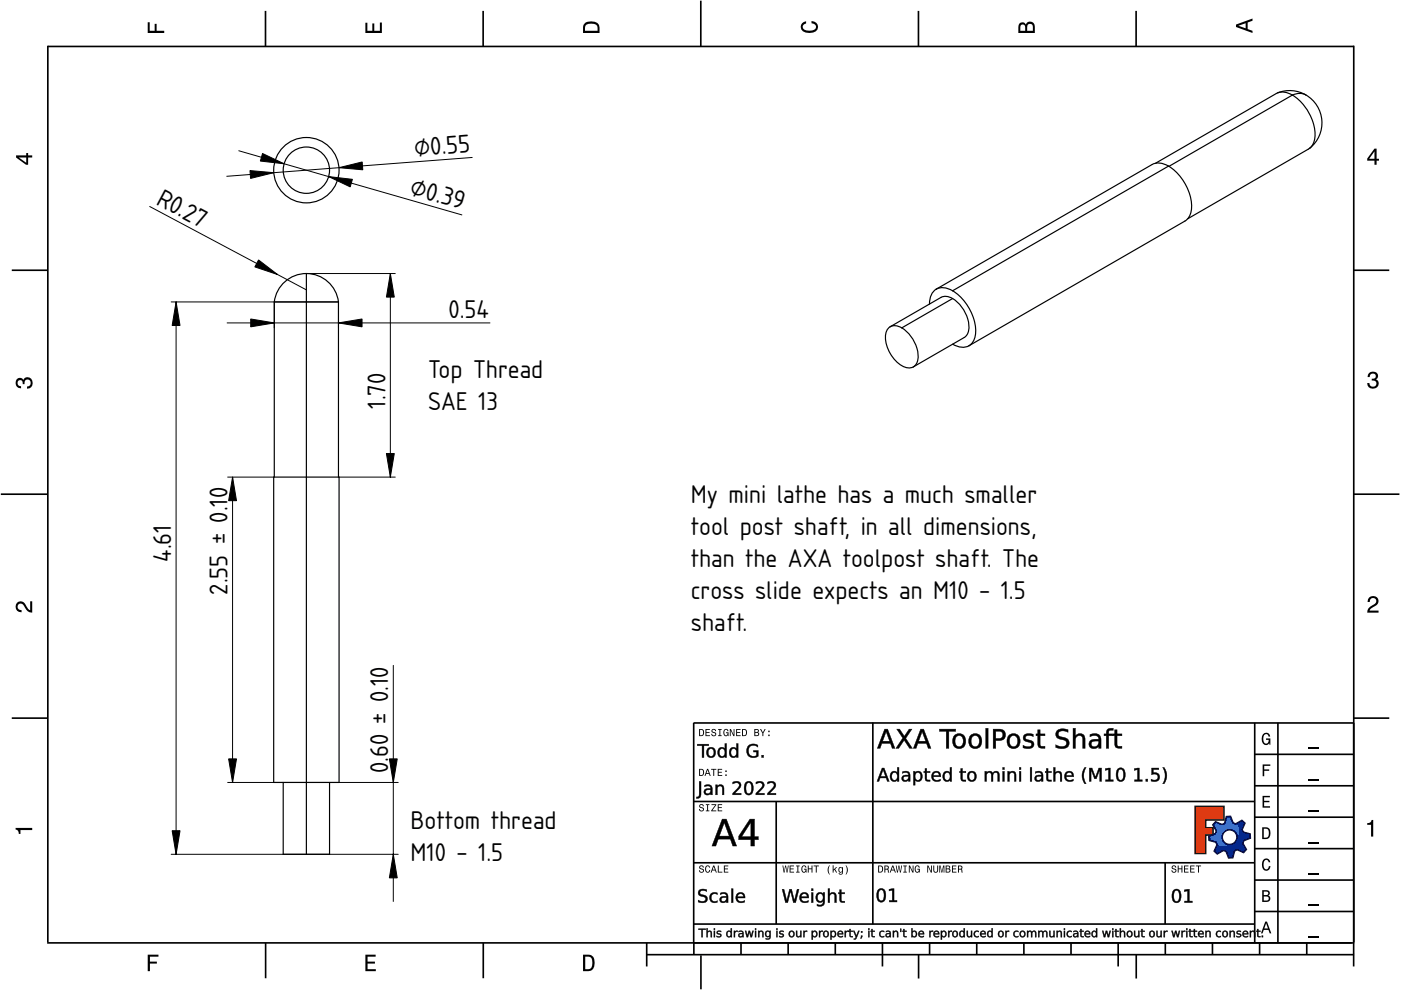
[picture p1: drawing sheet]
<svg xmlns="http://www.w3.org/2000/svg" width="297mm" height="210mm" viewBox="0 0 297 210" stroke-linecap="round" stroke-linejoin="round" font-family="sans-serif">
<defs><g id="words">
<g font-size="5.1">
<text x="88" y="33.2" transform="rotate(-4 88 33.2)">⌀0.55</text>
<text x="86.7" y="41.2" transform="rotate(16 86.7 41.2)">⌀0.39</text>
<text x="32.9" y="43.2" transform="rotate(28 32.9 43.2)">R0.27</text>
<text x="95.1" y="67.4">0.54</text>
<text x="90.8" y="80.1">Top Thread</text>
<text x="81.7" y="86.6" transform="rotate(-90 81.7 86.6)">1.70</text>
<text x="90.8" y="86.9">SAE 13</text>
<text x="146.5" y="106.7">My mini lathe has a much smaller</text>
<text x="146.5" y="113.5">tool post shaft, in all dimensions,</text>
<text x="36.3" y="119.1" transform="rotate(-90 36.3 119.1)">4.61</text>
<text x="146.5" y="120.3">than the AXA toolpost shaft. The</text>
<text x="48.2" y="126.1" transform="rotate(-90 48.2 126.1)">2.55 ± 0.10</text>
<text x="146.5" y="127.1">cross slide expects an M10 - 1.5</text>
<text x="146.5" y="133.9">shaft.</text>
<text x="82.3" y="163.9" transform="rotate(-90 82.3 163.9)">0.60 ± 0.10</text>
<text x="87.1" y="175.8">Bottom thread</text>
<text x="87.1" y="182.6">M10 - 1.5</text>
</g>
</g></defs>
<g fill="none" stroke="#000" stroke-width=".35">
<path d="M10.1 9.7v190.1M10.1 9.9h277M56.3 2.3v7.5M102.4 2.3v7.5M148.6 .1v9.8M194.7 2.3v7.5M240.9 2.3v7.5M287 9.7v195.2M2.5 57.3h7.5M287.1 57.3h7.4M.2 104.8h10M287 104.8h9.7"/>
<path d="M2.5 152.3h7.5M147 153.3h140.1M147.1 153.3v49.1M185.1 153.2v42.8M266 159.9h21M266 153.3v46.7M270.9 153.3v46.7M287.1 152.3h7.4M147 169.9h119M164.6 169.9v26M266 179.9h21M266 173.3h21"/>
<path d="M266 166.6h21M10 199.9h277.1M56.3 199.9v7.5M102.5 199.9v7.5M137.1 199.9v5M147 195.9h119M147 182.9h119M157.1 199.9v2.5M167.1 199.9v2.5M177.1 199.9v2.5M187.1 199.9v5M197.1 199.9v2.5"/>
<path d="M207.1 199.9v2.5M217.1 199.9v2.5M227.1 199.9v2.5M237.1 199.9v5M247 182.9v13M247.1 199.9v2.5M257.1 199.9v2.5M266 193.3h21M266 186.6h21M267.1 199.9v2.5M277.1 199.9v2.5M137.1 202.4h150"/>
<path d="M148.6 202.6v7.2M194.8 202.4v5.1M240.9 202.4v5.1"/>
</g>
<g fill="#000">
<path d="M31.3 4.7h.4v1.8h1.1v-1.4h.4v1.4h1.6v.5h-3.5z" fill-rule="evenodd"/>
<path d="M77.5 4.8h.4v1.7h1v-1.5h.5v1.5h1.1v-1.7h.5v2.2h-3.5z" fill-rule="evenodd"/>
<path d="M124.1 4.9a2.19 2.19 0 0 0-.5 2.1h3.5v-1.2a1.42 1.42 0 0 0-1.7-1.3zM124.3 5.2a2.14 2.14 0 0 1 2.3 .3l.1 1h-2.7l.1-1z" fill-rule="evenodd"/>
<path d="M170.1 4.9l.8-.4v.5a.7 .7 0 0 0-.7 .5 .7 .7 0 0 0 .3 .8 1.69 1.69 0 0 0 2.5-.6 .9 .9 0 0 0-.9-.8v-.5a1.24 1.24 0 0 1 1.3 1.1 1.24 1.24 0 0 1-1 1.4 2.22 2.22 0 0 1-2.5-.7l-.1-.5z" fill-rule="evenodd"/>
<path d="M216.1 5l-.2 .8v1.2h3.5v-1.3a.98 .98 0 0 0-.7-1.1 .98 .98 0 0 0-1.2 .6 .84 .84 0 0 0-1.4-.2zM216.4 5.3a.54 .54 0 0 1 .7-.1 .54 .54 0 0 1 .3 .6v.7h-1.1zM217.9 5.2a.62 .62 0 0 1 .7-.1 .62 .62 0 0 1 .4 .6v.8h-1.2z" fill-rule="evenodd"/>
<path d="M262.1 5.2v.5l3.5 1.3v-.5l-1.1-.3v-1.4l1.1-.4v-.5zM262.6 5.5l1.5-.6v1.1z" fill-rule="evenodd"/>
<path d="M3.4 32.9v.5l2.1 1.5h.5v-1.5h.8v-.5h-.8v-.5h-.4v.5zM4 33.4h1.6v1.1z" fill-rule="evenodd"/>
<path d="M291.4 31.5l-1.5 2.1v.5h1.5v.8h.5v-.8h.5v-.4h-.5v-2.2zM291.4 32.1v1.6h-1.1z" fill-rule="evenodd"/>
<path d="M3.6 80.4a.86 .86 0 0 1 1.4 .1 1.06 1.06 0 0 1 1.2-.5 1.06 1.06 0 0 1 .7 1.2 1.1 1.1 0 0 1-1.2 1.2v-.4a.71 .71 0 0 0 .8-1 .71 .71 0 0 0-1.3-.1v.6h-.4a.61 .61 0 0 0-.3-.8 .61 .61 0 0 0-.8 .2 .61 .61 0 0 0 .2 .8l.6 .2v.4a1.15 1.15 0 0 1-1.2-.6 1.15 1.15 0 0 1 .3-1.3z" fill-rule="evenodd"/>
<path d="M290.3 79.1a1.08 1.08 0 0 1 1.3-.2 1.08 1.08 0 0 1 .5 1.3l-.4 .2a1.06 1.06 0 0 1 .6 1.3 1.06 1.06 0 0 1-1.2 .7 1.1 1.1 0 0 1-1.2-1.2h.4a.71 .71 0 0 0 1 .8 .71 .71 0 0 0 .1-1.3h-.6v-.4a.61 .61 0 0 0 .8-.3 .61 .61 0 0 0-.2-.8 .61 .61 0 0 0-.8 .2l-.2 .5h-.4z" fill-rule="evenodd"/>
<path d="M3.6 127.8a1.22 1.22 0 0 1 2 .7l.4 .6 .4 .3v-1.9h.4v2.4a1.8 1.8 0 0 1-1.7-1.4 .71 .71 0 0 0-.9-.5 .71 .71 0 0 0-.5 .8 .71 .71 0 0 0 .9 .6v.4a1.18 1.18 0 0 1-1.2-.6 1.18 1.18 0 0 1 .2-1.4z" fill-rule="evenodd"/>
<path d="M290.3 126.7a1.18 1.18 0 0 1 1.9 .3 1.18 1.18 0 0 1-1 1.7l-.5 .3-.3 .5h1.9v.4h-2.4a1.8 1.8 0 0 1 1.4-1.7 .71 .71 0 0 0 .5-.9 .71 .71 0 0 0-.9-.5 .71 .71 0 0 0-.5 .8h-.4z" fill-rule="evenodd"/>
<path d="M148.2 154.6v1.5h.5a.77 .77 0 0 0 .6-.8 .77 .77 0 0 0-.6-.7zM148.4 154.8a.58 .58 0 0 1 .7 .5 .58 .58 0 0 1-.7 .6zM149.6 154.6v1.5h.9v-.2h-.7v-.5h.6v-.2h-.6v-.4h.7v-.2zM151 154.7a.53 .53 0 0 0 0 .6 .53 .53 0 0 0 .6 .2 .32 .32 0 0 1-.3 .5 .32 .32 0 0 1-.3-.4h-.2a.5 .5 0 0 0 .7 .5 .5 .5 0 0 0 .1-.8l-.4-.1a.28 .28 0 0 1-.1-.4 .28 .28 0 0 1 .4-.1 .28 .28 0 0 1 .1 .3h.2a.51 .51 0 0 0-.3-.4 .51 .51 0 0 0-.5 .1zM152.3 154.6v.2h.2v1.1h-.2v.2h.7v-.2h-.3v-1.1h.3v-.2zM153.5 154.7a.81 .81 0 0 0 .5 1.4l.3-.2 .2 .2v-.8h-.6v.1h.4l-.2 .5a.6 .6 0 0 1-.5-.6 .6 .6 0 0 1 .4-.6l.2 .3h.2l-.1-.3a.53 .53 0 0 0-.8 0zM154.7 154.6v1.5h.2v-1.3l.6 1.3h.2v-1.5h-.2v1.2l-.5-1.2zM156.1 154.6v1.5h.9v-.2h-.7v-.5h.6v-.2h-.6v-.4h.7v-.2zM157.3 154.6v1.5h.5a.77 .77 0 0 0 .6-.8 .77 .77 0 0 0-.6-.7zM157.5 154.8a.58 .58 0 0 1 .7 .5 .58 .58 0 0 1-.7 .6zM159.9 154.6v1.5h.6a.42 .42 0 0 0 .5-.3 .42 .42 0 0 0-.3-.5l.2-.2-.1-.4zM160.1 154.8h.3a.23 .23 0 0 1 .3 .2 .23 .23 0 0 1-.3 .2h-.3zM160.1 155.4h.4a.26 .26 0 0 1 .3 .2 .26 .26 0 0 1-.3 .3h-.4zM161.1 154.6l.5 .9v.6h.2v-.6l.5-.9h-.2l-.4 .7-.3-.7zM162.9 155.8v.3h.3v-.3zM162.9 154.9v.3h.3v-.3z" fill-rule="evenodd"/>
<path d="M267.8 155.7a.85 .85 0 0 1 .9-.3 .85 .85 0 0 1 .6 .8h-.3l-.1-.3a.49 .49 0 0 0-.4-.3 .49 .49 0 0 0-.5 .3 1.2 1.2 0 0 0 .4 1.8 .66 .66 0 0 0 .6-.8h-.6v-.3h.9v1.3h-.1l-.1-.3-.3 .3a.85 .85 0 0 1-1.2-.7v-1.1z" fill-rule="evenodd"/>
<path d="M3.3 175.5h3.5v.5h-2.5v.8h-.3a.77 .77 0 0 0-.7-.9z" fill-rule="evenodd"/>
<path d="M148.4 170.6a.53 .53 0 0 0 0 .6 .53 .53 0 0 0 .6 .2 .32 .32 0 0 1-.3 .5 .32 .32 0 0 1-.3-.4h-.2a.5 .5 0 0 0 .7 .6 .5 .5 0 0 0 .1-.9l-.4-.1a.28 .28 0 0 1-.1-.4 .28 .28 0 0 1 .4-.1 .28 .28 0 0 1 .1 .4h.2a.51 .51 0 0 0-.3-.5 .51 .51 0 0 0-.5 .1zM149.7 170.5v.2h.2v1.1h-.2v.2h.7v-.2h-.3v-1.1h.3v-.2zM150.8 170.5v.2h.8l-.8 1.3h1.1v-.2h-.9l.9-1.3zM152.2 170.5v1.5h.9v-.2h-.7v-.5h.6v-.2h-.6v-.4h.7v-.2z" fill-rule="evenodd"/>
<path d="M148.2 163v1.5h.5a.77 .77 0 0 0 .6-.7 .77 .77 0 0 0-.6-.8zM148.4 163.2a.57 .57 0 0 1 .7 .6 .57 .57 0 0 1-.7 .5zM149.9 163l-.5 1.5h.2l.1-.4h.6l.2 .4h.2l-.6-1.5zM150 163.2l.3 .7h-.5zM150.8 163v.2h.4v1.3h.2v-1.3h.5v-.2zM152.2 163v1.5h.9v-.2h-.7v-.5h.6v-.2h-.6v-.4h.7v-.2zM153.8 164.2v.3h.3v-.3zM153.8 163.4v.3h.3v-.3z" fill-rule="evenodd"/>
<path d="M253.4 171h6.1v2.8h-3.9v1.7h1.6v1.5h-1.6v4h-2.2z" fill-rule="evenodd"/>
<path d="M257.7 174.3l-.5 .6 .7 1.3-.2 .6-1.4 .5v.9l1.5 .4 .3 .5-.7 1.4 .7 .5 1.3-.7 .6 .2 .5 1.4 .9-.1 .3-1.4 .6-.3 1.4 .6 .5-.6-.7-1.3 .2-.6 1.4-.5-.1-.9-1.4-.4-.3-.5 .6-1.4-.6-.6-1.3 .8-.6-.2-.5-1.4h-.9l-.4 1.5-.5 .2zM259.1 177.5a1.6 1.6 0 0 1 3.2 0 1.6 1.6 0 0 1-3.2 0z" fill-rule="evenodd"/>
<path d="M267.7 168.7h1.5v.3h-1.2v.8h1.1v.3h-1.1v.8h1.3v.3h-1.6z" fill-rule="evenodd"/>
<path d="M267.7 162.1h1.6v.3h-1.3v.7h1.1v.3h-1.1v1.2h-.3z" fill-rule="evenodd"/>
<path d="M267.6 175.4v2.5h.8a1.37 1.37 0 0 0 .7-2.2 1.56 1.56 0 0 0-1.5-.3zM267.9 175.7a.98 .98 0 0 1 1.2 .7 .98 .98 0 0 1-.7 1.2h-.5z" fill-rule="evenodd"/>
<path d="M289.9 174.5a.77 .77 0 0 0 .9-.6h.4v3.5h-.5v-2.5h-.8z" fill-rule="evenodd"/>
<path d="M148.4 183.6a.53 .53 0 0 0 0 .6 .53 .53 0 0 0 .6 .2 .32 .32 0 0 1-.3 .5 .32 .32 0 0 1-.3-.4h-.2a.5 .5 0 0 0 .7 .6 .5 .5 0 0 0 .1-.9l-.4-.1a.28 .28 0 0 1-.1-.4 .28 .28 0 0 1 .4-.1 .28 .28 0 0 1 .1 .4h.2a.51 .51 0 0 0-.3-.5 .51 .51 0 0 0-.5 .1zM149.6 183.7l-.1 .2a.67 .67 0 0 0 .1 .9 .67 .67 0 0 0 .8 .1l.2-.4h-.2l-.2 .3a.6 .6 0 0 1-.5-.5 .6 .6 0 0 1 .4-.6l.3 .3h.2l-.2-.4a.5 .5 0 0 0-.8 .1zM151.2 183.5l-.5 1.5h.2l.1-.4h.6l.2 .4h.2l-.6-1.5zM151.3 183.7l.3 .7h-.5zM152.2 183.5v1.5h1v-.2h-.8v-1.3zM153.5 183.5v1.5h.9v-.2h-.7v-.5h.6v-.2h-.6v-.4h.7v-.2z" fill-rule="evenodd"/>
<path d="M165.9 183.5l.3 1.5h.1l.3-1.3 .2 1.3h.2l.2-1.5h-.1l-.2 1.3-.2-1.3h-.2l-.2 1.3-.2-1.3zM167.4 183.5v1.5h1v-.2h-.8v-.5h.7v-.2h-.7v-.4h.7v-.2zM168.8 183.5v.2h.3v1.1h-.3v.2h.7v-.2h-.2v-1.1h.2v-.2zM170.1 183.7a.82 .82 0 0 0 .5 1.3l.3-.2 .1 .2v-.8h-.5v.2h.3l-.2 .4a.6 .6 0 0 1-.5-.5 .6 .6 0 0 1 .5-.6l.2 .3h.2l-.2-.4a.53 .53 0 0 0-.7 .1zM171.3 183.5v1.5h.2v-.7h.6v.7h.2v-1.5h-.2v.6h-.6v-.6zM172.5 183.5v.2h.5v1.3h.2v-1.3h.4v-.2zM175.8 183.5a1.35 1.35 0 0 0 .2 1.9 1.84 1.84 0 0 1 0-1.9zM176.5 183.5v1.5h.2v-.4l.2-.2 .4 .6h.2l-.4-.7 .4-.5h-.2l-.6 .6v-.9zM177.9 184a.59 .59 0 0 0-.2 .7 .59 .59 0 0 0 .7 .3l.1-.2a.31 .31 0 0 1-.1 .5 .31 .31 0 0 1-.4-.2h-.2a.47 .47 0 0 0 .5 .4 .47 .47 0 0 0 .4-.5v-1.2h-.2v.2l-.3-.2zM178 184.1l.1-.1a.42 .42 0 0 1 .4 .4 .42 .42 0 0 1-.4 .5l-.1-.3zM179.3 183.5a1.85 1.85 0 0 1 0 1.9 1.22 1.22 0 0 0 0-1.9z" fill-rule="evenodd"/>
<path d="M186.2 183.5v1.5h.5a.77 .77 0 0 0 .6-.7 .77 .77 0 0 0-.6-.8zM186.4 183.7a.58 .58 0 0 1 .6 .6 .58 .58 0 0 1-.6 .5zM187.5 183.5v1.5h.2v-.6a.45 .45 0 0 1 .5 .1 .45 .45 0 0 1 .1 .5h.2l-.2-.7a.42 .42 0 0 0 .1-.5 .42 .42 0 0 0-.4-.3zM187.7 183.7h.2a.26 .26 0 0 1 .4 .3 .26 .26 0 0 1-.4 .2h-.2zM189.2 183.5l-.6 1.5h.2l.2-.4h.6l.1 .4h.2l-.5-1.5zM189.3 183.7l.2 .7h-.4zM189.9 183.5l.3 1.5h.2l.2-1.3 .2 1.3h.2l.3-1.5h-.2l-.2 1.3-.2-1.3h-.2l-.2 1.3-.2-1.3zM191.5 183.5v.2h.3v1.1h-.3v.2h.8v-.2h-.3v-1.1h.3v-.2zM192.7 183.5v1.5h.2v-1.2l.5 1.2h.3v-1.5h-.2v1.2l-.6-1.2zM194.1 183.7a.81 .81 0 0 0 .5 1.3l.3-.2 .1 .2v-.8h-.5v.2h.3l-.2 .4a.6 .6 0 0 1-.5-.5 .6 .6 0 0 1 .5-.6l.2 .3h.2l-.2-.4a.53 .53 0 0 0-.7 .1zM196.6 183.5v1.5h.2v-1.2l.6 1.2h.2v-1.5h-.2v1.2l-.6-1.2zM197.9 183.5v.9a.52 .52 0 0 0 .5 .6 .52 .52 0 0 0 .5-.6v-.9h-.2v.9a.33 .33 0 0 1-.3 .5 .33 .33 0 0 1-.3-.5v-.9zM199.2 183.5v1.5h.1v-1.4l.3 1.4h.2l.3-1.4v1.4h.1v-1.5h-.2l-.3 1.3-.3-1.3zM200.5 183.5v1.5h.6a.42 .42 0 0 0 .4-.3 .42 .42 0 0 0-.2-.5l.2-.2-.1-.4zM200.7 183.7h.3a.23 .23 0 0 1 .3 .2 .23 .23 0 0 1-.3 .2h-.3zM200.7 184.3h.3a.26 .26 0 0 1 .3 .3 .26 .26 0 0 1-.3 .2h-.3zM201.8 183.5v1.5h1v-.2h-.8v-.5h.7v-.2h-.7v-.4h.8v-.2zM203.1 183.5v1.5h.2v-.6a.45 .45 0 0 1 .5 .1 .45 .45 0 0 1 .1 .5h.2l-.2-.7a.42 .42 0 0 0 .1-.5 .42 .42 0 0 0-.4-.3zM203.3 183.7h.3a.26 .26 0 0 1 .3 .3 .26 .26 0 0 1-.4 .2h-.2z" fill-rule="evenodd"/>
<path d="M248.5 183.6a.53 .53 0 0 0 0 .6 .53 .53 0 0 0 .6 .2 .32 .32 0 0 1-.2 .5 .32 .32 0 0 1-.3-.4h-.2a.5 .5 0 0 0 .6 .6 .5 .5 0 0 0 .2-.9l-.4-.1a.28 .28 0 0 1-.1-.4 .28 .28 0 0 1 .3-.1 .28 .28 0 0 1 .2 .4h.2a.51 .51 0 0 0-.3-.5 .51 .51 0 0 0-.6 .1zM249.7 183.5v1.5h.2v-.7h.6v.7h.2v-1.5h-.2v.6h-.6v-.6zM251 183.5v1.5h1v-.2h-.8v-.5h.7v-.2h-.7v-.4h.8v-.2zM252.3 183.5v1.5h1v-.2h-.8v-.5h.7v-.2h-.7v-.4h.8v-.2zM253.5 183.5v.2h.5v1.3h.2v-1.3h.5v-.2z" fill-rule="evenodd"/>
<path d="M268.3 195.4l-1 2.5h.4l.2-.7h1l.3 .7h.3l-.9-2.5zM268.4 195.8l.4 1.1h-.7z" fill-rule="evenodd"/>
<path d="M267.6 188.7v2.5h1a.7 .7 0 0 0 .7-.5 .7 .7 0 0 0-.4-.8 .61 .61 0 0 0 .3-.8 .61 .61 0 0 0-.7-.4zM267.9 189h.6a.38 .38 0 0 1 .4 .4 .38 .38 0 0 1-.5 .4h-.5zM267.9 190.1h.6a.44 .44 0 0 1 .5 .4 .44 .44 0 0 1-.5 .4h-.6z" fill-rule="evenodd"/>
<path d="M267.8 182.3a.85 .85 0 0 1 .9-.3 .85 .85 0 0 1 .6 .8h-.3l-.1-.2a.47 .47 0 0 0-.4-.3 .47 .47 0 0 0-.4 .3 1.21 1.21 0 0 0 .4 1.7 .64 .64 0 0 0 .5-.7h.4a.89 .89 0 0 1-.8 1 .89 .89 0 0 1-1-.7v-1.1z" fill-rule="evenodd"/>
<path d="M31.3 202.4h2.3v.4h-1.8v1.1h1.5v.4h-1.5v1.6h-.5z" fill-rule="evenodd"/>
<path d="M77.5 202.4h2.1v.4h-1.7v1.1h1.6v.4h-1.6v1.2h1.8v.4h-2.2z" fill-rule="evenodd"/>
<path d="M123.6 202.4v3.5h1.2a1.42 1.42 0 0 0 1.3-1.7 1.38 1.38 0 0 0-1.3-1.8zM124.1 202.8l1 .1a1.89 1.89 0 0 1 0 2.5l-1 .1z" fill-rule="evenodd"/>
</g>
<path d="M277.3 158.6h2.2M277.3 178.6h2.2M277.3 172h2.2M277.3 165.3h2.2M277.3 198.6h2.2M277.3 192h2.2M277.3 185.3h2.2" fill="none" stroke="#000" stroke-width=".25"/>
<g fill="#000">
<path d="M147.9 157.8h2.3v.3h-1v2.5h-.3v-2.5h-1zM150.4 158.8a.79 .79 0 0 0-.3 1 .79 .79 0 0 0 1 .5 .79 .79 0 0 0 .3-1 .79 .79 0 0 0-1-.5zM149.7 159.5a1.07 1.07 0 0 1 2.1 0 1.07 1.07 0 0 1-2.1 0zM152.4 158.7l.6-.3 .4 .1 .3 .3v-1.1h.3v2.9h-.3v-.3a.87 .87 0 0 1-1.1 .3 .87 .87 0 0 1-.4-1.1zM152.8 158.8a.8 .8 0 0 0-.3 1 .8 .8 0 0 0 .9 .5 .8 .8 0 0 0 .3-1 .8 .8 0 0 0-.9-.5zM154.8 158.7l.7-.3 .4 .1 .2 .3v-1.1h.4v2.9h-.4v-.3a.87 .87 0 0 1-1 .3 .87 .87 0 0 1-.5-1.1zM155.2 158.8a.8 .8 0 0 0-.3 1 .8 .8 0 0 0 1 .5 .8 .8 0 0 0 .3-1 .8 .8 0 0 0-1-.5zM158.7 158.1a1.74 1.74 0 0 1 2-.1v.4a1.16 1.16 0 0 0-1.6-.1 1.16 1.16 0 0 0-.2 1.5 1.16 1.16 0 0 0 1.5 .4v-.8h-.6v-.3h1v1.2a1.53 1.53 0 0 1-2.2-.1 1.53 1.53 0 0 1 .1-2.1zM161.5 160.1h.4v.5h-.4z"/>
<path d="M147.8 157.7h2.5v.4h-1.1l.1 2.5h-.5l.1-2.5h-1.1zM147.9 157.8v.3h1v2.5h.3v-2.5h1v-.3zM150.5 158.9a.75 .75 0 0 0-.3 .9 .75 .75 0 0 0 .8 .4 .75 .75 0 0 0 .3-.9 .75 .75 0 0 0-.8-.4zM150.3 158.9a.71 .71 0 0 1 .9 0 .71 .71 0 0 1 .2 .9 .66 .66 0 0 1-.8 .6 .66 .66 0 0 1-.5-.9zM149.6 159.5a1.15 1.15 0 0 1 2.3 0 1.15 1.15 0 0 1-2.3 0zM149.7 159.5a1.05 1.05 0 0 0 2.1 0 1.05 1.05 0 0 0-2.1 0zM152.4 158.7a.78 .78 0 0 1 1.3 .1l-.1-1.2h.5v3h-.5l.1-.3a.84 .84 0 0 1-.9 .4 .84 .84 0 0 1-.7-.8v-.7zM152.4 158.8a1.04 1.04 0 0 0-.2 1.2 1.04 1.04 0 0 0 1.2 .5l.3-.4v.5h.3v-2.9h-.3v1.3a.76 .76 0 0 0-1.3-.2zM152.8 158.9a.76 .76 0 0 0-.3 .9 .76 .76 0 0 0 .9 .4 .76 .76 0 0 0 .3-.9 .76 .76 0 0 0-.9-.4zM152.8 158.8a.84 .84 0 0 1 1 .5 .84 .84 0 0 1-.5 1.1 .88 .88 0 0 1-.9-.6 .88 .88 0 0 1 .4-1zM154.8 158.7a.78 .78 0 0 1 1.3 .1v-1.2h.4v3h-.4v-.3a.84 .84 0 0 1-.9 .4 .84 .84 0 0 1-.6-.8v-.7zM154.9 158.8a1.04 1.04 0 0 0-.2 1.2 1.04 1.04 0 0 0 1.2 .5l.3-.4-.1 .5h.4v-2.9h-.4l.1 1.3a.76 .76 0 0 0-1.3-.2zM155.3 158.9a.76 .76 0 0 0-.3 .9 .76 .76 0 0 0 .8 .4 .76 .76 0 0 0 .3-.9 .76 .76 0 0 0-.8-.4zM155.2 158.8a.84 .84 0 0 1 1 .5 .84 .84 0 0 1-.5 1.1 .88 .88 0 0 1-.8-.6 .88 .88 0 0 1 .3-1zM158.6 158.1a1.72 1.72 0 0 1 2.1-.1v.5a1.13 1.13 0 0 0-1.5-.2 1.13 1.13 0 0 0-.3 1.5 1.13 1.13 0 0 0 1.5 .4v-.8l-.7 .1v-.4h1.1v1.2a1.56 1.56 0 0 1-2.2 0 1.56 1.56 0 0 1 0-2.2zM158.7 158.1a1.48 1.48 0 0 0 0 2.1 1.48 1.48 0 0 0 2 .1l.1-1.2h-1v.3h.6v.8a1.17 1.17 0 0 1-1.5-.3 1.17 1.17 0 0 1 .2-1.6 1.17 1.17 0 0 1 1.6 .1v-.4a1.7 1.7 0 0 0-2 .1zM161.4 160.1h.5v.5h-.5zM161.5 160.1v.5h.4v-.5z"/>
<path d="M187.9 155.1l-.8 2.1h1.5zM187.6 154.6h.6l1.5 4.1h-.5l-.4-1.1h-1.8l-.4 1.1h-.6zM190.1 154.6h.6l1 1.5 1.1-1.5h.5l-1.3 1.9 1.4 2.2h-.6l-1.1-1.8-1.2 1.8h-.5l1.4-2.2zM195.5 155.1l-.7 2.1h1.5zM195.2 154.6h.6l1.6 4.1h-.6l-.4-1.1h-1.8l-.4 1.1h-.5zM199.2 154.6h3.4v.5h-1.4v3.6h-.6v-3.6h-1.4zM202.7 156.3a1.18 1.18 0 0 0-.2 1.3 1.18 1.18 0 0 0 1.1 .7 1.29 1.29 0 0 0 .6-1.3 1.29 1.29 0 0 0-.8-1zM202.3 156a1.46 1.46 0 0 1 1.9-.2 1.46 1.46 0 0 1 .5 1.7 1.43 1.43 0 0 1-1.7 1.2 1.43 1.43 0 0 1-1-1.9zM206.1 156.3a1.18 1.18 0 0 0-.2 1.3 1.18 1.18 0 0 0 1.1 .7 1.29 1.29 0 0 0 .6-1.3 1.29 1.29 0 0 0-.8-1zM205.7 156a1.46 1.46 0 0 1 1.9-.2 1.46 1.46 0 0 1 .5 1.7 1.43 1.43 0 0 1-1.7 1.2 1.43 1.43 0 0 1-1-1.9zM209 154.4h.5v4.3h-.5zM211.1 155v1.6h.7a.76 .76 0 0 0 .8-.8 .76 .76 0 0 0-.8-.8zM210.6 154.6h1.2a1.23 1.23 0 0 1 1.4 1.2 1.23 1.23 0 0 1-1.4 1.2h-.7v1.7h-.5zM214.3 156.3a1.18 1.18 0 0 0-.3 1.3 1.18 1.18 0 0 0 1.1 .7 1.29 1.29 0 0 0 .7-1.3 1.29 1.29 0 0 0-.9-1zM213.9 156a1.46 1.46 0 0 1 1.8-.2 1.46 1.46 0 0 1 .6 1.7 1.43 1.43 0 0 1-1.8 1.2 1.43 1.43 0 0 1-1-1.9zM217.2 155.8a2.29 2.29 0 0 1 1.9-.1v.5l-.3-.2a1.37 1.37 0 0 0-1.3 .2l-.1 .2a1.78 1.78 0 0 0 1.4 .7 .93 .93 0 0 1 .3 1.2 .93 .93 0 0 1-1.1 .4l-1.1-.2v-.5l.4 .2a1.1 1.1 0 0 0 1.4-.3 1.73 1.73 0 0 0-1.4-.8l-.3-.3-.1-.4zM220 154.7h.5v.9h1.1v.4h-1.1l.1 2 .3 .2h.7v.5h-.6a.83 .83 0 0 1-1-1v-1.7h-.3v-.4h.3zM224.2 154.8a2.63 2.63 0 0 1 2.2-.1v.6l-.2-.1a1.44 1.44 0 0 0-1.8 .2l.1 .5 .2 .2a2.33 2.33 0 0 1 2 1.1 1.31 1.31 0 0 1-1.8 1.5l-1.1-.2v-.6a1.69 1.69 0 0 0 2.3-.1 .87 .87 0 0 0-1.1-1 1.11 1.11 0 0 1-1.1-.7 1.11 1.11 0 0 1 .3-1.3zM227.5 154.4h.5v1.7a1.11 1.11 0 0 1 1.3-.5 1.11 1.11 0 0 1 .8 1.2v1.9h-.5v-1.9a.79 .79 0 0 0-.9-.8 .79 .79 0 0 0-.7 .9v1.8h-.5zM231.5 157.4a.72 .72 0 0 0 .4 1 .72 .72 0 0 0 .9-.6l.1-.7-1.1 .1zM231.1 155.7h.2a1.45 1.45 0 0 1 2.1 1.2v1.8h-.5v-.5a1.05 1.05 0 0 1-1.7 .3 1.05 1.05 0 0 1 .4-1.7l1.3-.1a1.1 1.1 0 0 0-1.8-.5zM234.8 154.7l.4-.3h.8v.4l-.7 .1-.2 .2v.5h.8v.4h-.8v2.7h-.5v-2.7h-.5v-.4h.5zM236.3 154.7h.5v.9h1.1v.4h-1.1l.1 2 .3 .2h.7v.5h-.5a.83 .83 0 0 1-1.1-1v-1.7h-.3v-.4h.3z"/>
<path d="M187.8 155.1l-.7 2.1h1.5zM187.9 155l.8 2.2h-1.6zM187.5 154.5h.7l1.6 4.2h-.7l-.3-1.1h-1.8l-.4 1.1h-.7zM187.6 154.6l-1.6 4.1h.6l.3-1.1h1.9l.4 1.1h.5l-1.5-4.1zM190.1 154.5h.7l.9 1.6 1-1.6h.7l-1.4 2 1.5 2.2h-.7l-1.1-1.8-1.1 1.8h-.7l1.5-2.2zM190.1 154.6l1.4 1.9-1.5 2.2h.5l1.2-1.9 1.1 1.9h.6l-1.4-2.2 1.3-1.9h-.5l-1.1 1.6-1-1.6zM195.5 155.1l-.7 2.1h1.5zM195.5 155l.8 2.2h-1.6zM195.2 154.5h.7l1.5 4.2h-.6l-.4-1.1h-1.8l-.3 1.1h-.7zM195.2 154.6l-1.5 4.1h.5l.4-1.1h1.9l.3 1.1h.6l-1.6-4.1zM199.1 154.5h3.6v.6h-1.5v3.6h-.6v-3.6h-1.5zM199.2 154.6v.5l1.5-.1-.1 3.7h.6l-.1-3.7 1.5 .1v-.5zM202.9 156.1a1.25 1.25 0 0 0 .5 2.2 1.19 1.19 0 0 0 .8-1.2 1.19 1.19 0 0 0-.8-1.1zM202.7 156.2a.93 .93 0 0 1 1.1-.2 .93 .93 0 0 1 .5 1.1 .95 .95 0 0 1-.9 1.3 .95 .95 0 0 1-1-1.3zM202.3 155.9a1.5 1.5 0 0 1 1.9-.2 1.5 1.5 0 0 1 .6 1.8 1.48 1.48 0 0 1-1.8 1.2 1.48 1.48 0 0 1-1.1-1.9zM202.4 156a1.59 1.59 0 0 0-.3 1.8 1.59 1.59 0 0 0 1.6 .9 1.64 1.64 0 0 0 1-1.6 1.64 1.64 0 0 0-1-1.5l-.9 .1zM206.3 156.1a1.25 1.25 0 0 0 .5 2.2 1.19 1.19 0 0 0 .8-1.2 1.19 1.19 0 0 0-.8-1.1zM206.1 156.2a.93 .93 0 0 1 1.2-.2 .93 .93 0 0 1 .4 1.1 .95 .95 0 0 1-.9 1.3 .95 .95 0 0 1-.9-1.3zM205.7 155.9a1.5 1.5 0 0 1 1.9-.2 1.5 1.5 0 0 1 .6 1.8 1.48 1.48 0 0 1-1.8 1.2 1.48 1.48 0 0 1-1.1-1.9zM205.8 156a1.59 1.59 0 0 0-.3 1.8 1.59 1.59 0 0 0 1.6 .9 1.64 1.64 0 0 0 1-1.6 1.64 1.64 0 0 0-1-1.5l-.9 .1zM209 154.4h.5v4.3h-.5zM209 154.4v4.3h.5v-4.3zM211.1 155v1.6l.7-.1a.72 .72 0 0 0 .8-.7 .72 .72 0 0 0-.8-.7zM211.1 155h.7a.81 .81 0 0 1 .9 .8 .81 .81 0 0 1-.9 .8h-.7zM210.5 154.5h1.3a1.27 1.27 0 0 1 1.4 1.3 1.27 1.27 0 0 1-1.4 1.3l-.7-.1 .1 1.7h-.7zM210.6 154.6v4.1h.5v-1.7a1.62 1.62 0 0 0 2-.8 1.16 1.16 0 0 0-1.3-1.6zM214.5 156.1a1.25 1.25 0 0 0 .4 2.2 1.19 1.19 0 0 0 .8-1.2 1.19 1.19 0 0 0-.8-1.1zM214.2 156.2a.93 .93 0 0 1 1.2-.2 .93 .93 0 0 1 .4 1.1 .95 .95 0 0 1-.9 1.3 .95 .95 0 0 1-.9-1.3zM213.8 155.9a1.5 1.5 0 0 1 1.9-.2 1.5 1.5 0 0 1 .6 1.8 1.48 1.48 0 0 1-1.8 1.2 1.48 1.48 0 0 1-1-1.9zM213.9 156a1.59 1.59 0 0 0-.3 1.8 1.59 1.59 0 0 0 1.6 .9 1.64 1.64 0 0 0 1-1.6 1.64 1.64 0 0 0-1-1.5l-.9 .1zM217.2 155.7a2.16 2.16 0 0 1 1.9 0v.5l-.3-.1a1.07 1.07 0 0 0-1.3 .3l.1 .2 .6 .3a.97 .97 0 0 1 1.1 1.1 .97 .97 0 0 1-1.3 .8l-1.1-.2v-.6l.4 .1a1.07 1.07 0 0 0 1.4-.2l-.1-.3-.8-.3a.87 .87 0 0 1-.9-.6 .87 .87 0 0 1 .3-1zM217.3 155.8a.86 .86 0 0 0-.2 1 .86 .86 0 0 0 .9 .5 .56 .56 0 0 1 .8 .5 .56 .56 0 0 1-.8 .6l-1.1-.4v.5l.2 .1a1.77 1.77 0 0 0 2.1-.5 1.13 1.13 0 0 0-1.4-1.2 .51 .51 0 0 1-.4-.7 .51 .51 0 0 1 .8-.3l.9 .3v-.5h-.2a2.25 2.25 0 0 0-1.6 .1zM220 154.7h.6l-.1 .9h1.1v.4h-1.1l.1 2 .2 .2h.8v.5a1.15 1.15 0 0 1-1.6-1v-1.7h-.4v-.4h.4zM220 154.7l.1 1-.4-.1v.4h.4v2a.73 .73 0 0 0 .9 .6l.6 .1v-.5l-.8 .1-.3-.2v-2.1h1.1v-.4l-1.1 .1v-1zM224.2 154.8a2.58 2.58 0 0 1 2.3-.1v.6l-.3-.1a1.41 1.41 0 0 0-1.7 .2 .83 .83 0 0 0 1 .9 1.25 1.25 0 0 1 1.2 1.5 1.25 1.25 0 0 1-1.6 1l-1.3-.3 .1-.6a1.66 1.66 0 0 0 2.1-.1l-.1-.7-.9-.3a1.16 1.16 0 0 1-1.1-.7 1.16 1.16 0 0 1 .3-1.3zM224.2 154.9a1.07 1.07 0 0 0-.3 1.2 1.07 1.07 0 0 0 1.1 .6v.1a.84 .84 0 0 1 1.2 .8 .84 .84 0 0 1-1.3 .7l-1.1-.4v.6h.3a2.22 2.22 0 0 0 2.5-.5 1.31 1.31 0 0 0-1.5-1.7h.1a.71 .71 0 0 1-.9-.8 .71 .71 0 0 1 1-.6l1.1 .4v-.6h-.4a2.29 2.29 0 0 0-1.8 .2zM227.5 154.4h.6l-.1 1.7a1.12 1.12 0 0 1 1.4-.5 1.12 1.12 0 0 1 .7 1.2v1.9h-.6v-1.9a.74 .74 0 0 0-.8-.8 .74 .74 0 0 0-.6 .9v1.8h-.6zM227.5 154.4v4.3h.5v-1.8a.83 .83 0 0 1 .7-1 .83 .83 0 0 1 .9 .9v1.9h.5l-.1-1.9a1.07 1.07 0 0 0-.8-1.2 1.07 1.07 0 0 0-1.2 .6v-1.8zM231.5 157.4a.68 .68 0 0 0 .4 .9 .68 .68 0 0 0 .9-.5l.1-.7-1.1 .1zM231.4 157.3l.4-.2h1.1a.91 .91 0 0 1-.4 1.1 .91 .91 0 0 1-1.2-.3zM231 155.7l.3-.1a1.49 1.49 0 0 1 2.2 1.3v1.8h-.6v-.5a1.11 1.11 0 0 1-1.4 .6 1.11 1.11 0 0 1-.6-1.4 1.11 1.11 0 0 1 1.3-.7h.7a1.12 1.12 0 0 0-1.9-.4zM231.1 155.7v.5l.1-.1a1.09 1.09 0 0 1 1.8 .7 1.72 1.72 0 0 0-2.1 .7 1.07 1.07 0 0 0 .8 1.2 1.07 1.07 0 0 0 1.3-.7l-.1 .7h.5v-1.8a1.45 1.45 0 0 0-2.3-1.1zM234.8 154.6l.4-.2h.9v.5h-.8l-.2 .2v.5h.8v.4h-.8v2.7h-.6l.1-2.7h-.6v-.4h.6l-.1-.5zM234.8 154.7l-.2 1-.5-.1v.4h.5v2.7h.5l-.1-2.7h.9v-.4l-.8 .1a.58 .58 0 0 1 .4-.9h.5v-.4zM236.3 154.7h.6l-.1 .9h1.1v.4h-1.1l.1 2 .2 .2h.8v.5a1.15 1.15 0 0 1-1.6-1v-1.7h-.4v-.4h.4zM236.3 154.7l.1 1-.4-.1v.4h.4v2a.73 .73 0 0 0 1 .6l.5 .1v-.5l-.7 .1-.4-.2v-2.1h1.1v-.4l-1.1 .1v-1z"/>
<path d="M148.2 165.7h.4v2.9l-.3 .6-.6 .1v-.3l.4-.2 .1-.3zM149.7 167.6a.48 .48 0 0 0 .2 .7 .48 .48 0 0 0 .7-.4l.1-.4zM149.4 166.5a1.02 1.02 0 0 1 1.6 .8v1.2h-.3v-.3a.75 .75 0 0 1-1 .4 .75 .75 0 0 1-.4-.9 .75 .75 0 0 1 .9-.5h.5a.76 .76 0 0 0-1.3-.4zM151.7 166.4h.4v.3a.77 .77 0 0 1 .9-.3 .77 .77 0 0 1 .5 .8v1.3h-.3v-1.2a.55 .55 0 0 0-.6-.6 .55 .55 0 0 0-.5 .6v1.2h-.4zM155.4 165.8a1.07 1.07 0 0 1 1.1-.1 1.07 1.07 0 0 1 .6 .9l-.3 .5-1 1.1h1.3v.3h-1.8v-.3l.6-.6a1.22 1.22 0 0 0 .7-1.5 1.13 1.13 0 0 0-1.2 .1zM158.4 166.1a1.92 1.92 0 0 0 .2 2.1l.1 .1a1.32 1.32 0 0 0 .6-1.8l-.4-.5zM158.2 165.8a.97 .97 0 0 1 1.1 0 .97 .97 0 0 1 .4 1 1.27 1.27 0 0 1-1.2 1.7 1.89 1.89 0 0 1-.3-2.7zM160.3 165.8a1.07 1.07 0 0 1 1.1-.1 1.07 1.07 0 0 1 .6 .9l-.3 .5-1 1.1h1.3v.3h-1.7v-.3l.6-.6a1.22 1.22 0 0 0 .6-1.5 1.13 1.13 0 0 0-1.2 .1zM162.7 165.8a1.07 1.07 0 0 1 1.2-.1 1.07 1.07 0 0 1 .6 .9l-.3 .5-1 1.1h1.3v.3h-1.8v-.3l.6-.6a1.22 1.22 0 0 0 .7-1.5 1.13 1.13 0 0 0-1.3 .1z"/>
<path d="M148.2 165.7h.5v2.6a.81 .81 0 0 1-1.1 1v-.4h.4l.2-.4zM148.2 165.7l.1 2.6a.49 .49 0 0 1-.1 .6 .49 .49 0 0 1-.5 .1v.3l.6-.1 .3-.6v-2.9zM149.8 167.6a.44 .44 0 0 0 .2 .7 .44 .44 0 0 0 .6-.4l.1-.4zM149.6 167.6l1.1-.2a.61 .61 0 0 1-.3 .8 .61 .61 0 0 1-.9-.3zM149.3 166.5a1.18 1.18 0 0 1 1.7 .5l.1 1.6h-.5l.1-.4a.77 .77 0 0 1-1 .4 .77 .77 0 0 1-.5-1 .77 .77 0 0 1 1-.5l.5 .1a.79 .79 0 0 0-1.4-.3zM149.4 166.5v.3a.7 .7 0 0 1 .8-.3 .7 .7 0 0 1 .5 .7h-.5a.71 .71 0 0 0-.9 .5 .71 .71 0 0 0 .4 .9 .71 .71 0 0 0 .9-.4l.1-.2v.5h.3v-1.2a.98 .98 0 0 0-.6-.9 .98 .98 0 0 0-1 .1zM151.7 166.4h.4v.3a.78 .78 0 0 1 .9-.3 .78 .78 0 0 1 .5 .8v1.4h-.4v-1.3a.5 .5 0 0 0-.5-.6 .5 .5 0 0 0-.5 .6v1.3h-.4zM151.7 166.4v2.1h.4l-.1-1.2a.59 .59 0 0 1 .6-.7 .59 .59 0 0 1 .6 .7v1.2h.3v-1.3a.73 .73 0 0 0-.6-.8 .73 .73 0 0 0-.9 .5l.1-.5zM155.3 165.8a1.11 1.11 0 0 1 1.2-.1 1.11 1.11 0 0 1 .6 .9l-.3 .6-1 1h1.4v.4l-1.9-.1a2.08 2.08 0 0 1 1.1-1.4 .6 .6 0 0 0 .2-.9 .6 .6 0 0 0-.9-.1l-.4 .2zM155.4 165.8l-.1 .4a.78 .78 0 0 1 .9-.3 .78 .78 0 0 1 .6 .7l-1.5 1.6v.3h1.8v-.3h-1.4l1.1-1.1a.87 .87 0 0 0 .1-1.2 .87 .87 0 0 0-1.2-.1zM158.4 166.1a1.91 1.91 0 0 0 .2 2.1h.1a1.28 1.28 0 0 0 .5-1.7l-.3-.5zM158.4 166l.3-.1a1.35 1.35 0 0 1 .6 1.9 .62 .62 0 0 1-.7 .5 .62 .62 0 0 1-.5-.8l.1-1zM158.2 165.8a1.01 1.01 0 0 1 1.1 0 1.01 1.01 0 0 1 .4 1 1.31 1.31 0 0 1-1.3 1.8 1.92 1.92 0 0 1-.2-2.8zM158.2 165.8a1.91 1.91 0 0 0 .3 2.7 1.07 1.07 0 0 0 1.2-1.4 1.03 1.03 0 0 0-.3-1.1 1.03 1.03 0 0 0-1.2-.2zM160.2 165.8h.1a1.11 1.11 0 0 1 1.1-.1 1.11 1.11 0 0 1 .7 .9l-.3 .6-1.1 1h1.4v.4l-1.9-.1a2.08 2.08 0 0 1 1.1-1.4 .6 .6 0 0 0 .2-.9 .6 .6 0 0 0-.9-.1l-.4 .2zM160.3 165.8v.4a.78 .78 0 0 1 .8-.3 .78 .78 0 0 1 .6 .7l-1.4 1.6v.3h1.7v-.3h-1.4l1.1-1.1a.87 .87 0 0 0 .1-1.2 .87 .87 0 0 0-1.2-.1zM162.7 165.8a1.11 1.11 0 0 1 1.2-.1 1.11 1.11 0 0 1 .6 .9l-.3 .6-1 1h1.4v.4l-1.9-.1a2.08 2.08 0 0 1 1-1.4 .6 .6 0 0 0 .3-.9 .6 .6 0 0 0-1-.1l-.3 .2zM162.7 165.8v.4a.78 .78 0 0 1 .9-.3 .78 .78 0 0 1 .5 .7l-1.4 1.6v.3h1.8v-.3h-1.4l1.1-1.1a.87 .87 0 0 0 0-1.2 .87 .87 0 0 0-1.2-.1z"/>
<path d="M153.6 174.4l-1.1 2.9h2.1zM153.1 173.7h.9l2.2 5.7h-.8l-.5-1.5h-2.6l-.5 1.5h-.9zM159.2 174.3l-2 3.1h2zM159 173.7h1v3.7h.8v.6h-.8v1.4h-.8v-1.4h-2.6v-.7z"/>
<path d="M153.5 174.4l-1 2.9h2.1zM153.6 174.3l1.1 3h-2.3zM153.1 173.6h.9l2.2 5.8h-.9l-.4-1.5h-2.6l-.5 1.5h-.9zM153.1 173.7l-2.2 5.7h.9l.4-1.5h2.7l.5 1.5h.8l-2.2-5.7zM159.2 174.3l-1.9 3.1h1.9zM159.2 174.2v3.2h-2zM159 173.6h1v3.8l.8-.1v.8l-.8-.1v1.4h-.8v-1.4l-2.6 .1v-.8zM159 173.7l-2.4 3.6v.7h2.6v1.4h.8l-.1-1.4h.9v-.6h-.9l.1-3.7z"/>
<path d="M187.2 163.2l-.5 1.4h1.1zM187 162.8h.5l1 2.9h-.4l-.2-.8h-1.3l-.3 .8h-.4zM188.9 163.8l.7-.3 .4 .1 .2 .3v-1.2h.4v3h-.4v-.4a.87 .87 0 0 1-1 .3 .87 .87 0 0 1-.5-1zM189.3 163.9a.8 .8 0 0 0-.3 1 .8 .8 0 0 0 1 .4 .8 .8 0 0 0 .3-1 .8 .8 0 0 0-1-.4zM191.7 164.7a.48 .48 0 0 0 .2 .7 .48 .48 0 0 0 .6-.3l.1-.5zM191.3 163.6a1.02 1.02 0 0 1 1.7 .9v1.2h-.4v-.4a.75 .75 0 0 1-.9 .4 .75 .75 0 0 1-.5-.9 .75 .75 0 0 1 .9-.5h.5a.76 .76 0 0 0-1.3-.3zM193.7 163.5h.3v.4a.87 .87 0 0 1 1.1-.3 .87 .87 0 0 1 .5 1 .87 .87 0 0 1-.5 1 .87 .87 0 0 1-1.1-.3v1.2h-.3zM194.3 163.9a.8 .8 0 0 0-.3 1 .8 .8 0 0 0 .9 .4 .8 .8 0 0 0 .3-1 .8 .8 0 0 0-.9-.4zM196.1 162.9h.4v.6h.7v.3h-.7v1.4l.2 .2h.5v.3l-.8-.1-.2-.2-.1-1.6h-.2v-.3h.2zM197.8 163.8a.98 .98 0 0 1 1.2-.2 .98 .98 0 0 1 .5 1.1h-1.6a.9 .9 0 0 0 1.5 .5v.4a1.19 1.19 0 0 1-1.6-.2 1.19 1.19 0 0 1 0-1.6zM198.1 164l-.2 .4h1.2a.6 .6 0 0 0-.3-.6 .6 .6 0 0 0-.7 .2zM200.1 163.8l.6-.3 .4 .1 .3 .3v-1.2h.4v3h-.4v-.4a.87 .87 0 0 1-1.1 .3 .87 .87 0 0 1-.4-1zM200.5 163.9a.8 .8 0 0 0-.3 1 .8 .8 0 0 0 .9 .4 .8 .8 0 0 0 .4-1 .8 .8 0 0 0-1-.4zM203.7 162.9h.4v.6h.7v.3h-.7v1.4l.1 .2h.6v.3l-.8-.1-.2-.2-.1-1.6h-.2v-.3h.2zM205.7 163.9a.79 .79 0 0 0-.3 1 .79 .79 0 0 0 1 .4 .79 .79 0 0 0 .3-1 .79 .79 0 0 0-1-.4zM205 164.6a1.07 1.07 0 0 1 2.1 0 1.07 1.07 0 0 1-2.1 0zM208.8 163.5h.4v.4a.72 .72 0 0 1 .6-.4 .72 .72 0 0 1 .7 .5 .75 .75 0 0 1 .9-.5 .75 .75 0 0 1 .5 .9v1.3h-.4v-1.3a.52 .52 0 0 0-.5-.6 .52 .52 0 0 0-.5 .7v1.2h-.3v-1.3a.52 .52 0 0 0-.6-.6 .52 .52 0 0 0-.4 .7v1.2h-.4zM212.6 163.5h.3v2.2h-.3zM212.6 162.7h.3v.5h-.3zM213.7 163.5h.3v.4a.77 .77 0 0 1 .9-.4 .77 .77 0 0 1 .5 .9v1.3h-.3v-1.3a.55 .55 0 0 0-.6-.6 .55 .55 0 0 0-.5 .7v1.2h-.3zM216.1 163.5h.4v2.2h-.4zM216.1 162.7h.4v.5h-.4zM218.4 162.7h.4v3h-.4zM219.9 164.7a.48 .48 0 0 0 .2 .7 .48 .48 0 0 0 .6-.3l.1-.5zM219.5 163.6a1.02 1.02 0 0 1 1.6 .9v1.2h-.3v-.4a.75 .75 0 0 1-.9 .4 .75 .75 0 0 1-.5-.9 .75 .75 0 0 1 .9-.5h.5a.76 .76 0 0 0-1.3-.3zM221.9 162.9h.3v.6h.7v.3h-.7v1.4l.2 .2h.5v.3l-.8-.1-.2-.2v-1.6h-.3v-.3h.3zM223.4 162.7h.3v1.2a.77 .77 0 0 1 .9-.4 .77 .77 0 0 1 .5 .9v1.3h-.3v-1.3a.55 .55 0 0 0-.6-.6 .55 .55 0 0 0-.5 .7v1.2h-.3zM226 163.8a.98 .98 0 0 1 1.1-.2 .98 .98 0 0 1 .5 1.1h-1.6a.9 .9 0 0 0 1.6 .5v.4a1.19 1.19 0 0 1-1.6-.2 1.19 1.19 0 0 1 0-1.6zM226.3 164l-.2 .4h1.2a.6 .6 0 0 0-.4-.6 .6 .6 0 0 0-.6 .2zM230 162.7h.3a3.2 3.2 0 0 0 0 3.5h-.3a2.91 2.91 0 0 1 0-3.5zM231 162.8h.5l.8 2 .7-2h.5v2.9h-.3v-2.5l-.8 1.9h-.3l-.8-1.9v2.5h-.3zM234.3 163l1.1-.2v2.5h.6v.4h-1.6v-.4h.6v-2.1l-.7 .1zM237.3 163.2a1.92 1.92 0 0 0 .1 2.2h.2a1.32 1.32 0 0 0 .5-1.8l-.3-.5zM237.1 163a.97 .97 0 0 1 1 0 .97 .97 0 0 1 .5 .9 1.27 1.27 0 0 1-1.3 1.8 1.89 1.89 0 0 1-.2-2.7zM240.5 163l1-.2v2.5h.7v.4h-1.7v-.4h.7v-2.1l-.7 .1zM242.9 165.2h.4v.5h-.4zM244.2 162.8h1.5v.4h-1.2v.7a1.01 1.01 0 0 1 1.4 .9 1.01 1.01 0 0 1-1.5 .9l-.3-.1v-.4a.84 .84 0 0 0 .9 .2 .84 .84 0 0 0 .5-.8 .87 .87 0 0 0-1.3-.3zM246.5 162.7h.3a2.91 2.91 0 0 1 0 3.5h-.3a3.2 3.2 0 0 0 0-3.5z"/>
<path d="M187.2 163.2l-.5 1.4h1.1zM187.2 163.1l.6 1.6h-1.1zM187 162.8h.5l1.1 2.9h-.5l-.2-.8h-1.3l-.2 .8h-.5zM187 162.8l-1.1 2.9h.4l.3-.8h1.3l.2 .8h.4l-1-2.9zM188.9 163.8a.78 .78 0 0 1 1.3 .1v-1.2h.4v3h-.4v-.4a.84 .84 0 0 1-.9 .4 .84 .84 0 0 1-.6-.8v-.6zM189 163.8a1.04 1.04 0 0 0-.2 1.3 1.04 1.04 0 0 0 1.1 .5l.4-.4-.1 .5h.4v-3h-.4l.1 1.3a.76 .76 0 0 0-1.3-.2zM189.4 163.9a.76 .76 0 0 0-.3 1 .76 .76 0 0 0 .8 .4 .76 .76 0 0 0 .3-.9 .76 .76 0 0 0-.8-.5zM189.3 163.9a.84 .84 0 0 1 1 .5 .84 .84 0 0 1-.5 1 .88 .88 0 0 1-.8-.6 .88 .88 0 0 1 .3-.9zM191.7 164.7a.44 .44 0 0 0 .2 .7 .44 .44 0 0 0 .6-.3l.1-.5zM191.6 164.7l1-.1a.61 .61 0 0 1-.3 .8 .61 .61 0 0 1-.8-.4zM191.3 163.6a1.18 1.18 0 0 1 1.7 .6v1.5h-.4v-.4a.77 .77 0 0 1-1 .4 .77 .77 0 0 1-.4-.9 .77 .77 0 0 1 .9-.5h.5a.79 .79 0 0 0-1.3-.3zM191.3 163.6v.4a.7 .7 0 0 1 .8-.3 .7 .7 0 0 1 .5 .7h-.5a.71 .71 0 0 0-.8 .4 .71 .71 0 0 0 .4 .9 .71 .71 0 0 0 .9-.4l.1-.1-.1 .5h.4l-.1-1.2a.98 .98 0 0 0-.5-.9 .98 .98 0 0 0-1.1 .1zM193.6 163.5h.5l-.1 .4a.8 .8 0 0 1 .8-.5 .8 .8 0 0 1 .7 .6 1.08 1.08 0 0 1 0 1.3 1.08 1.08 0 0 1-1.2 .4l-.3-.3 .1 1.1h-.5zM193.7 163.5v3h.3v-1.3a.82 .82 0 0 0 1 .4 .82 .82 0 0 0 .5-1 .82 .82 0 0 0-.5-1 .82 .82 0 0 0-1 .4v-.5zM194.3 163.9a.76 .76 0 0 0-.3 1 .76 .76 0 0 0 .9 .4 .76 .76 0 0 0 .3-.9 .76 .76 0 0 0-.9-.5zM194.3 163.9a.84 .84 0 0 1 1 .5 .84 .84 0 0 1-.5 1 .88 .88 0 0 1-.9-.6 .88 .88 0 0 1 .4-.9zM196.1 162.9h.4v.6h.7v.4h-.7v1.3l.2 .1h.5v.4a.8 .8 0 0 1-1.1-.7v-1.2l-.3 .1v-.4h.3zM196.1 162.9l.1 .7-.3-.1v.3h.3v1.6l.2 .2 .8 .1v-.3l-.7-.1-.1-.3v-1.2h.8v-.3l-.8 .1 .1-.7zM197.7 163.8a1 1 0 0 1 1.3-.3 1 1 0 0 1 .5 1.2h-1.6a.88 .88 0 0 0 .6 .7 .88 .88 0 0 0 .9-.2v.4a1.23 1.23 0 0 1-1.6-.2 1.23 1.23 0 0 1-.1-1.6zM197.8 163.8a1.15 1.15 0 0 0 0 1.6 1.15 1.15 0 0 0 1.6 .1v-.3a.91 .91 0 0 1-1 .3 .91 .91 0 0 1-.6-.9l1.6 .1a.93 .93 0 0 0-.4-1.1 .93 .93 0 0 0-1.2 .2zM198.1 164l-.2 .4h1.2a.6 .6 0 0 0-.4-.5 .6 .6 0 0 0-.6 .1zM198 163.9a.62 .62 0 0 1 .8-.1 .62 .62 0 0 1 .3 .7h-1.3zM200.1 163.8a.78 .78 0 0 1 1.3 .1v-1.2h.4v3h-.4v-.4a.84 .84 0 0 1-.9 .4 .84 .84 0 0 1-.6-.8v-.6zM200.2 163.8a1.04 1.04 0 0 0-.2 1.3 1.04 1.04 0 0 0 1.1 .5l.4-.4-.1 .5h.4v-3h-.4l.1 1.3a.76 .76 0 0 0-1.3-.2zM200.5 163.9a.76 .76 0 0 0-.3 1 .76 .76 0 0 0 .9 .4 .76 .76 0 0 0 .3-.9 .76 .76 0 0 0-.9-.5zM200.5 163.9a.84 .84 0 0 1 1 .5 .84 .84 0 0 1-.5 1 .88 .88 0 0 1-.8-.6 .88 .88 0 0 1 .3-.9zM203.7 162.9h.4v.6h.7v.4h-.7v1.3l.1 .1h.6v.4a.8 .8 0 0 1-1.1-.7v-1.2l-.3 .1v-.4h.3zM203.7 162.9l.1 .7-.3-.1v.3h.3v1.6l.2 .2 .8 .1v-.3l-.7-.1-.1-.3v-1.2h.8v-.3l-.8 .1 .1-.7zM205.8 163.9a.75 .75 0 0 0-.3 1 .75 .75 0 0 0 .8 .4 .75 .75 0 0 0 .3-.9 .75 .75 0 0 0-.8-.5zM205.6 164a.71 .71 0 0 1 .9-.1 .71 .71 0 0 1 .2 1 .66 .66 0 0 1-.8 .6 .66 .66 0 0 1-.5-.9zM204.9 164.6a1.15 1.15 0 0 1 2.3 0 1.15 1.15 0 0 1-2.3 0zM205 164.6a1.05 1.05 0 0 0 2.1 0 1.05 1.05 0 0 0-2.1 0zM208.8 163.5h.4v.4a.69 .69 0 0 1 .6-.5 .69 .69 0 0 1 .7 .6 .77 .77 0 0 1 .9-.5 .77 .77 0 0 1 .5 .9v1.3h-.4v-1.3a.48 .48 0 0 0-.5-.6 .48 .48 0 0 0-.4 .7v1.2h-.5v-1.3a.48 .48 0 0 0-.5-.6 .48 .48 0 0 0-.4 .7v1.2h-.4zM208.8 163.5v2.2h.4l-.1-1.2a.56 .56 0 0 1 .5-.7 .56 .56 0 0 1 .6 .6v1.3h.3v-1.2a.56 .56 0 0 1 .5-.7 .56 .56 0 0 1 .6 .6l-.1 1.3h.4v-1.3a.72 .72 0 0 0-.6-.8 .72 .72 0 0 0-.8 .5 .7 .7 0 0 0-.7-.6 .7 .7 0 0 0-.7 .5l.1-.5zM212.5 163.5h.5v2.2h-.5zM212.6 163.5v2.2h.3v-2.2zM212.5 162.7h.5v.5h-.5zM212.6 162.7v.5h.3v-.5zM213.6 163.5h.4v.4a.78 .78 0 0 1 1-.4 .78 .78 0 0 1 .5 .9v1.3h-.5v-1.3a.5 .5 0 0 0-.5-.6 .5 .5 0 0 0-.5 .7v1.2h-.4zM213.7 163.5v2.2h.3v-1.2a.59 .59 0 0 1 .5-.7 .59 .59 0 0 1 .6 .6v1.3h.3v-1.3a.73 .73 0 0 0-.6-.9 .73 .73 0 0 0-.8 .5v-.5zM216.1 163.5h.4v2.2h-.4zM216.1 163.5v2.2h.4v-2.2zM216.1 162.7h.4v.5h-.4zM216.1 162.7v.5h.4v-.5zM218.4 162.7h.4v3h-.4zM218.4 162.7v3h.4v-3zM219.9 164.7a.44 .44 0 0 0 .2 .7 .44 .44 0 0 0 .6-.3l.1-.5zM219.7 164.7l1.1-.1a.61 .61 0 0 1-.3 .8 .61 .61 0 0 1-.8-.4zM219.5 163.6a1.18 1.18 0 0 1 1.7 .6v1.5h-.4v-.4a.77 .77 0 0 1-1 .4 .77 .77 0 0 1-.4-.9 .77 .77 0 0 1 .9-.5h.5a.79 .79 0 0 0-1.3-.3zM219.5 163.6v.4a.7 .7 0 0 1 .8-.3 .7 .7 0 0 1 .5 .7h-.5a.71 .71 0 0 0-.9 .4 .71 .71 0 0 0 .5 .9 .71 .71 0 0 0 .9-.4v-.1v.5h.3v-1.2a.98 .98 0 0 0-.5-.9 .98 .98 0 0 0-1.1 .1zM221.8 162.9h.5l-.1 .6h.8v.4h-.8l.1 1.3 .1 .1h.6v.4a.8 .8 0 0 1-1.2-.7l.1-1.2-.3 .1v-.4h.3zM221.9 162.9v.7l-.3-.1v.3h.3l.1 1.6 .2 .2 .7 .1v-.3l-.7-.1v-.3v-1.2h.7v-.3l-.7 .1v-.7zM223.3 162.7h.5l-.1 1.2a.78 .78 0 0 1 1-.4 .78 .78 0 0 1 .5 .9v1.3h-.5v-1.3a.5 .5 0 0 0-.5-.6 .5 .5 0 0 0-.4 .7v1.2h-.5zM223.4 162.7v3h.3v-1.2a.59 .59 0 0 1 .5-.7 .59 .59 0 0 1 .6 .6v1.3h.3v-1.3a.73 .73 0 0 0-.6-.9 .73 .73 0 0 0-.8 .5v-1.3zM225.9 163.8a1 1 0 0 1 1.3-.3 1 1 0 0 1 .4 1.2h-1.5a.88 .88 0 0 0 .6 .7 .88 .88 0 0 0 .9-.2v.4a1.23 1.23 0 0 1-1.6-.2 1.23 1.23 0 0 1-.1-1.6zM226 163.8a1.15 1.15 0 0 0 0 1.6 1.15 1.15 0 0 0 1.5 .1l.1-.3a.91 .91 0 0 1-1 .3 .91 .91 0 0 1-.6-.9l1.6 .1a.93 .93 0 0 0-.5-1.1 .93 .93 0 0 0-1.1 .2zM226.3 164l-.2 .4h1.2a.6 .6 0 0 0-.4-.5 .6 .6 0 0 0-.6 .1zM226.2 163.9a.62 .62 0 0 1 .8-.1 .62 .62 0 0 1 .3 .7h-1.3zM229.9 162.7h.5a3.2 3.2 0 0 0 0 3.5h-.5a2.97 2.97 0 0 1 0-3.5zM230 162.7v.1a2.87 2.87 0 0 0 0 3.3l.3 .1a3 3 0 0 1 0-3.5zM230.9 162.8h.7l.7 2 .6-2h.7v2.9h-.5v-2.5l-.6 2h-.5l-.7-2 .1 2.5h-.5zM231 162.8v2.9h.3l.1-2.5 .7 1.9h.3l.8-1.9v2.5h.3v-2.9h-.5l-.7 2.1-.8-2.1zM234.3 162.9l1.1-.1v2.5h.7v.4h-1.7v-.4h.6v-2.1l-.7 .2zM234.3 163v.3l.8-.2v2.3l-.7-.1v.4h1.6v-.4l-.6 .1v-2.6zM237.3 163.3a1.91 1.91 0 0 0 .1 2l.2 .1a1.28 1.28 0 0 0 .5-1.8l-.3-.4zM237.3 163.2l.3-.2a1.35 1.35 0 0 1 .6 1.9 .62 .62 0 0 1-.8 .5 .62 .62 0 0 1-.4-.8v-1zM237 162.9a1.01 1.01 0 0 1 1.2 0 1.01 1.01 0 0 1 .4 1 1.31 1.31 0 0 1-1.3 1.8 1.92 1.92 0 0 1-.3-2.8zM237.1 163a1.91 1.91 0 0 0 .2 2.6 1.07 1.07 0 0 0 1.2-1.3 1.03 1.03 0 0 0-.3-1.2 1.03 1.03 0 0 0-1.1-.1zM240.4 162.9l1.2-.1-.1 2.5h.7v.4h-1.7v-.4h.7v-2.1l-.8 .2zM240.5 163v.3l.7-.2v2.3l-.7-.1v.4h1.7v-.4l-.7 .1v-2.6zM242.9 165.1h.5v.6h-.5zM242.9 165.2v.5h.4v-.5zM244.1 162.8h1.6v.4h-1.2v.7a1.02 1.02 0 0 1 1.5 .8 1.02 1.02 0 0 1-1.4 1.1l-.6-.2v-.5a.78 .78 0 0 0 1 .2 .78 .78 0 0 0 .4-.9 .98 .98 0 0 0-1.3-.1zM244.2 162.8v1.5a.73 .73 0 0 1 1.2 .1 .73 .73 0 0 1-.6 1l-.7-.2v.4a1.08 1.08 0 0 0 1.3-.1 1.08 1.08 0 0 0 .3-1.2 1.06 1.06 0 0 0-1.2-.4v-.8l1.2 .1v-.4zM246.4 162.7h.4a2.87 2.87 0 0 1 0 3.5h-.4a3.2 3.2 0 0 0 0-3.5zM246.5 162.7a3 3 0 0 1 0 3.5l.3-.1a2.86 2.86 0 0 0 0-3.3z"/>
<path d="M148.1 196.9h1.5v.2h-.6v1.6h-.3v-1.6h-.6zM149.8 196.8h.2v.8a.48 .48 0 0 1 .6-.2 .48 .48 0 0 1 .3 .5v.8h-.2v-.8a.34 .34 0 0 0-.4-.4 .34 .34 0 0 0-.3 .4v.8h-.2zM151.4 197.4h.2v1.3h-.2zM151.4 196.8h.2v.3h-.2zM152.1 197.4h.6h.2l-.1 .2a.33 .33 0 0 0-.4-.1 .33 .33 0 0 0-.2 .3 .54 .54 0 0 1 .6 .2 .54 .54 0 0 1 0 .6l-.7 .1-.2-.3a.39 .39 0 0 0 .5 .2 .39 .39 0 0 0 .3-.4 .54 .54 0 0 1-.6-.2 .54 .54 0 0 1 0-.6zM154.1 197.5l.4-.2 .4 .3v-.8h.3v1.9h-.3v-.2a.61 .61 0 0 1-.8 0 .61 .61 0 0 1-.1-.8zM154.3 197.7a.47 .47 0 0 0-.1 .6 .47 .47 0 0 0 .6 .1 .47 .47 0 0 0 .2-.6 .47 .47 0 0 0-.7-.1zM155.6 197.4h.2v.2l.6-.3v.3a.39 .39 0 0 0-.4 0 .39 .39 0 0 0-.2 .4v.7h-.2zM156.8 198.1v.1a.32 .32 0 0 0 .2 .4 .32 .32 0 0 0 .4-.3v-.3zM156.6 197.4a.64 .64 0 0 1 1.1 .5v.8h-.3v-.2a.47 .47 0 0 1-.6 .2 .47 .47 0 0 1-.2-.5 .47 .47 0 0 1 .5-.3h.3a.47 .47 0 0 0-.3-.4 .47 .47 0 0 0-.5 .1zM158 197.4h.2l.3 1 .2-1h.3l.3 1 .2-1h.3l-.4 1.3h-.3l-.2-1.1-.3 1.1h-.3zM160.1 197.4h.2v1.3h-.2zM160.1 196.8h.2v.3h-.2zM160.8 197.4h.2v.2a.48 .48 0 0 1 .6-.2 .48 .48 0 0 1 .3 .5v.8h-.3v-.8a.34 .34 0 0 0-.3-.4 .34 .34 0 0 0-.3 .4v.8h-.2zM162.5 197.6a.44 .44 0 0 0 0 .7 .44 .44 0 0 0 .6-.1v-.6l-.3-.1zM162.4 197.5l.3-.2 .5 .3v-.2h.2v1.1a.68 .68 0 0 1-1 .6v-.2a.5 .5 0 0 0 .5 .1 .5 .5 0 0 0 .3-.5 .6 .6 0 0 1-.9 0 .6 .6 0 0 1 0-.8zM164.6 197.4h.2v1.3h-.2zM164.6 196.8h.2v.3h-.2zM165.3 197.4h.6h.2l-.1 .2a.33 .33 0 0 0-.3-.1 .33 .33 0 0 0-.2 .3 .54 .54 0 0 1 .5 .2 .54 .54 0 0 1 .1 .6l-.8 .1-.1-.3a.39 .39 0 0 0 .4 .2 .39 .39 0 0 0 .3-.4 .54 .54 0 0 1-.5-.2 .54 .54 0 0 1-.1-.6zM167.6 197.7a.45 .45 0 0 0-.1 .7 .45 .45 0 0 0 .7-.2l-.1-.5-.3-.2zM167.2 198a.67 .67 0 0 1 1.3 0 .67 .67 0 0 1-1.3 0zM168.8 197.4h.2v.8a.34 .34 0 0 0 .4 .3 .34 .34 0 0 0 .3-.4v-.7h.2v1.3h-.2v-.2a.48 .48 0 0 1-.6 .2 .48 .48 0 0 1-.3-.5zM170.3 197.4h.3v.2l.5-.3v.3a.39 .39 0 0 0-.4 0 .39 .39 0 0 0-.1 .4v.7h-.3zM172.1 197.4h.2v.2a.61 .61 0 0 1 .9-.1 .61 .61 0 0 1 0 .9 .51 .51 0 0 1-.4 .3 .51 .51 0 0 1-.5-.2v.7h-.2zM172.4 197.7a.47 .47 0 0 0-.1 .6 .47 .47 0 0 0 .7 .1 .47 .47 0 0 0 .1-.6 .47 .47 0 0 0-.7-.1zM173.6 197.4h.3v.2l.5-.3v.3a.39 .39 0 0 0-.4 0 .39 .39 0 0 0-.1 .4v.7h-.3zM174.8 197.7a.45 .45 0 0 0 0 .7 .45 .45 0 0 0 .7-.2l-.1-.5-.3-.2zM174.4 198a.7 .7 0 0 1 1.4 0 .7 .7 0 0 1-1.4 0zM176.1 197.4h.2v.2a.61 .61 0 0 1 .9-.1 .61 .61 0 0 1 0 .9 .51 .51 0 0 1-.4 .3 .51 .51 0 0 1-.5-.2v.7h-.2zM176.4 197.7a.47 .47 0 0 0-.1 .6 .47 .47 0 0 0 .6 .1 .47 .47 0 0 0 .1-.6 .47 .47 0 0 0-.6-.1zM177.7 197.5a.61 .61 0 0 1 .8-.1 .61 .61 0 0 1 .3 .7h-1a.59 .59 0 0 0 .9 .3v.2a.75 .75 0 0 1-1-.1 .75 .75 0 0 1 0-1zM177.9 197.6l-.1 .3h.7l-.2-.4zM179.1 197.4h.2v.2l.6-.3v.3a.39 .39 0 0 0-.4 0 .39 .39 0 0 0-.2 .4v.7h-.2zM180.1 197h.2v.4h.5v.1h-.5v.9l.5 .1v.2h-.5l-.2-.2v-1h-.1zM180.9 197.4h.2l.5 1 .4-1h.2l-.9 1.8h-.3v-.2h.3l.2-.3zM182.6 197.4h.2v.3h-.2zM182.6 198.4h.2v.2l-.2 .4h-.1zM184.1 197.4h.2v1.3h-.2zM184.1 196.8h.2v.3h-.2zM184.8 197h.2v.4h.4v.1h-.4v.9l.4 .1v.2h-.4l-.2-.2v-1h-.2zM186.6 197.5a.5 .5 0 0 1 .9 .1 .51 .51 0 0 0-.7 .1 .51 .51 0 0 0 0 .7 .51 .51 0 0 0 .7 0 .5 .5 0 0 1-.9 .1l-.2-.5zM188.1 198.1l-.1 .1a.32 .32 0 0 0 .3 .4 .32 .32 0 0 0 .3-.3l.1-.3zM187.8 197.4a.64 .64 0 0 1 1.1 .5v.8h-.2v-.2a.47 .47 0 0 1-.6 .2 .47 .47 0 0 1-.3-.5 .47 .47 0 0 1 .5-.3h.4a.47 .47 0 0 0-.4-.4 .47 .47 0 0 0-.5 .1zM189.3 197.4h.2v.2a.48 .48 0 0 1 .6-.2 .48 .48 0 0 1 .3 .5v.8h-.2v-.8a.34 .34 0 0 0-.4-.4 .34 .34 0 0 0-.3 .4v.8h-.2zM190.9 196.9h.2v.7h-.2zM191.5 197h.2v.4h.5v.1h-.5l.1 .9 .4 .1v.2h-.4l-.3-.2v-1h-.1zM193.6 197.7a.47 .47 0 0 0-.1 .6 .47 .47 0 0 0 .6 .1 .47 .47 0 0 0 .1-.6 .47 .47 0 0 0-.6-.1zM193.2 196.8h.3v.8a.61 .61 0 0 1 .8-.1 .61 .61 0 0 1 .1 .9 .51 .51 0 0 1-.5 .3 .51 .51 0 0 1-.4-.2v.2h-.3zM194.9 197.5a.61 .61 0 0 1 .7-.1 .61 .61 0 0 1 .3 .7h-1a.59 .59 0 0 0 1 .3v.2a.75 .75 0 0 1-1-.1 .75 .75 0 0 1 0-1zM195.1 197.6l-.2 .3h.8l-.2-.4zM197 197.4h.3v.2l.5-.3v.3a.39 .39 0 0 0-.4 0 .39 .39 0 0 0-.1 .4v.7h-.3zM198.1 197.5a.61 .61 0 0 1 .7-.1 .61 .61 0 0 1 .3 .7h-1a.59 .59 0 0 0 1 .3v.2a.75 .75 0 0 1-1-.1 .75 .75 0 0 1 0-1zM198.3 197.6l-.2 .3h.8l-.2-.4zM199.5 197.4h.2v.2a.61 .61 0 0 1 .9-.1 .61 .61 0 0 1 0 .9 .51 .51 0 0 1-.4 .3 .51 .51 0 0 1-.5-.2v.7h-.2zM199.8 197.7a.47 .47 0 0 0-.1 .6 .47 .47 0 0 0 .6 .1 .47 .47 0 0 0 .2-.6 .47 .47 0 0 0-.7-.1zM201 197.4h.2v.2l.6-.3v.3a.39 .39 0 0 0-.4 0 .39 .39 0 0 0-.2 .4v.7h-.2zM202.2 197.7a.45 .45 0 0 0 0 .7 .45 .45 0 0 0 .6-.2v-.5l-.3-.2zM201.8 198a.7 .7 0 0 1 1.4 0 .7 .7 0 0 1-1.4 0zM203.5 197.5l.4-.2 .4 .3v-.8h.3v1.9h-.3v-.2a.61 .61 0 0 1-.8 0 .61 .61 0 0 1-.1-.8zM203.7 197.7a.47 .47 0 0 0-.1 .6 .47 .47 0 0 0 .6 .1 .47 .47 0 0 0 .1-.6 .47 .47 0 0 0-.6-.1zM205 197.4h.2v.8a.34 .34 0 0 0 .4 .3 .34 .34 0 0 0 .3-.4v-.7h.2v1.3h-.2v-.2a.48 .48 0 0 1-.6 .2 .48 .48 0 0 1-.3-.5zM206.6 197.5a.5 .5 0 0 1 .9 .1 .51 .51 0 0 0-.7 .1 .51 .51 0 0 0 0 .7 .51 .51 0 0 0 .7 0 .5 .5 0 0 1-.9 .1l-.1-.5zM208 197.5a.61 .61 0 0 1 .7-.1 .61 .61 0 0 1 .3 .7h-1a.59 .59 0 0 0 1 .3v.2a.75 .75 0 0 1-1-.1 .75 .75 0 0 1 0-1zM208.1 197.6l-.1 .3h.8l-.2-.4zM209.4 197.5l.4-.2 .5 .3v-.8h.2v1.9h-.2v-.2a.61 .61 0 0 1-.9 0 .61 .61 0 0 1-.1-.8zM209.6 197.7a.47 .47 0 0 0-.1 .6 .47 .47 0 0 0 .7 .1 .47 .47 0 0 0 .1-.6 .47 .47 0 0 0-.7-.1zM211.9 197.7a.45 .45 0 0 0 0 .7 .45 .45 0 0 0 .7-.2l-.1-.5-.3-.2zM211.5 198a.7 .7 0 0 1 1.4 0 .7 .7 0 0 1-1.4 0zM213.2 197.4h.2v.2l.5-.3v.3a.39 .39 0 0 0-.4 0 .39 .39 0 0 0-.1 .4v.7h-.2zM215 197.5a.5 .5 0 0 1 .9 .1 .51 .51 0 0 0-.7 .1 .51 .51 0 0 0 0 .7 .51 .51 0 0 0 .7 0 .5 .5 0 0 1-.9 .1l-.2-.5zM216.5 197.7a.45 .45 0 0 0 0 .7 .45 .45 0 0 0 .6-.2v-.5l-.3-.2zM216.1 198a.7 .7 0 0 1 1.4 0 .7 .7 0 0 1-1.4 0zM217.8 197.4h.2v.2a.45 .45 0 0 1 .4-.3 .45 .45 0 0 1 .4 .3 .47 .47 0 0 1 .6-.2 .47 .47 0 0 1 .3 .5v.8h-.2v-.8a.33 .33 0 0 0-.4-.4 .33 .33 0 0 0-.3 .4v.8h-.2v-.8a.33 .33 0 0 0-.3-.4 .33 .33 0 0 0-.3 .4v.8h-.2zM220.1 197.4h.2v.2a.45 .45 0 0 1 .5-.3 .45 .45 0 0 1 .4 .3 .47 .47 0 0 1 .5-.2 .47 .47 0 0 1 .4 .5v.8h-.3v-.8a.33 .33 0 0 0-.3-.4 .33 .33 0 0 0-.3 .4v.8h-.2v-.8a.33 .33 0 0 0-.4-.4 .33 .33 0 0 0-.3 .4v.8h-.2zM222.5 197.4h.2v.8a.34 .34 0 0 0 .4 .3 .34 .34 0 0 0 .3-.4v-.7h.2v1.3h-.2v-.2a.48 .48 0 0 1-.6 .2 .48 .48 0 0 1-.3-.5zM224 197.4h.2v.2a.48 .48 0 0 1 .6-.2 .48 .48 0 0 1 .3 .5v.8h-.2v-.8a.34 .34 0 0 0-.3-.4 .34 .34 0 0 0-.4 .4v.8h-.2zM225.6 197.4h.2v1.3h-.2zM225.6 196.8h.2v.3h-.2zM226.3 197.5a.5 .5 0 0 1 .9 .1 .51 .51 0 0 0-.7 .1 .51 .51 0 0 0 0 .7 .51 .51 0 0 0 .7 0 .5 .5 0 0 1-.9 .1l-.1-.5zM227.8 198.1l-.1 .1a.32 .32 0 0 0 .3 .4 .32 .32 0 0 0 .4-.3v-.3zM227.6 197.4a.64 .64 0 0 1 1 .5v.8h-.2v-.2a.47 .47 0 0 1-.6 .2 .47 .47 0 0 1-.3-.5 .47 .47 0 0 1 .6-.3h.3a.47 .47 0 0 0-.3-.4 .47 .47 0 0 0-.5 .1zM229.1 197h.2v.4h.4v.1h-.4v.9l.4 .1v.2h-.4l-.2-.2v-1h-.2zM230.1 197.5a.61 .61 0 0 1 .8-.1 .61 .61 0 0 1 .3 .7h-1a.59 .59 0 0 0 .9 .3v.2a.75 .75 0 0 1-1-.1 .75 .75 0 0 1 0-1zM230.3 197.6l-.1 .3h.7l-.2-.4zM231.6 197.5l.4-.2 .4 .3v-.8h.2v1.9h-.2v-.2a.61 .61 0 0 1-.9 0 .61 .61 0 0 1 0-.8zM231.7 197.7a.47 .47 0 0 0-.1 .6 .47 .47 0 0 0 .7 .1 .47 .47 0 0 0 .1-.6 .47 .47 0 0 0-.7-.1zM233.7 197.4h.2l.3 1 .3-1h.2l.3 1 .3-1h.2l-.4 1.3h-.2l-.3-1.1-.3 1.1h-.2zM235.8 197.4h.2v1.3h-.2zM235.8 196.8h.2v.3h-.2zM236.5 197h.2v.4h.5v.1h-.5v.9l.5 .1v.2h-.5l-.2-.2v-1h-.2zM237.4 196.8h.3v.8a.48 .48 0 0 1 .5-.2 .48 .48 0 0 1 .3 .5v.8h-.2v-.8a.34 .34 0 0 0-.3-.4 .34 .34 0 0 0-.3 .4v.8h-.3zM239.2 197.7a.45 .45 0 0 0 0 .7 .45 .45 0 0 0 .6-.2v-.5l-.3-.2zM238.8 198a.7 .7 0 0 1 1.4 0 .7 .7 0 0 1-1.4 0zM240.4 197.4h.3v.8a.34 .34 0 0 0 .3 .3 .34 .34 0 0 0 .3-.4v-.7h.3v1.3h-.3v-.2a.48 .48 0 0 1-.5 .2 .48 .48 0 0 1-.4-.5zM242 197h.2v.4h.5v.1h-.5v.9l.5 .1v.2h-.5l-.2-.2v-1h-.2zM244 197.7a.45 .45 0 0 0-.1 .7 .45 .45 0 0 0 .7-.2l-.1-.5-.3-.2zM243.6 198a.67 .67 0 0 1 1.3 0 .67 .67 0 0 1-1.3 0zM245.2 197.4h.2v.8a.34 .34 0 0 0 .4 .3 .34 .34 0 0 0 .3-.4v-.7h.2v1.3h-.2v-.2a.48 .48 0 0 1-.6 .2 .48 .48 0 0 1-.3-.5zM246.7 197.4h.3v.2l.5-.3v.3a.39 .39 0 0 0-.4 0 .39 .39 0 0 0-.1 .4v.7h-.3zM248.4 197.4h.2l.3 1 .3-1h.2l.3 1 .3-1h.2l-.4 1.3h-.2l-.3-1.1-.3 1.1h-.3zM250.5 197.4h.2v.2l.6-.3v.3a.39 .39 0 0 0-.4 0 .39 .39 0 0 0-.2 .4v.7h-.2zM251.5 197.4h.2v1.3h-.2zM251.5 196.8h.2v.3h-.2zM252.2 197h.2v.4h.4v.1h-.4v.9l.4 .1v.2h-.4l-.2-.2v-1h-.2zM253.1 197h.2v.4h.5v.1h-.5l.1 .9 .4 .1v.2h-.4l-.2-.2-.1-1h-.1zM254.2 197.5a.61 .61 0 0 1 .7-.1 .61 .61 0 0 1 .3 .7h-1a.59 .59 0 0 0 1 .3v.2a.75 .75 0 0 1-1-.1 .75 .75 0 0 1 0-1zM254.4 197.6l-.2 .3h.8l-.2-.4zM255.6 197.4h.2v.2a.48 .48 0 0 1 .6-.2 .48 .48 0 0 1 .3 .5v.8h-.2v-.8a.34 .34 0 0 0-.4-.4 .34 .34 0 0 0-.3 .4v.8h-.2zM258 197.5a.5 .5 0 0 1 .8 .1 .51 .51 0 0 0-.6 .1 .51 .51 0 0 0 0 .7 .51 .51 0 0 0 .6 0 .5 .5 0 0 1-.8 .1l-.2-.5zM259.5 197.7a.45 .45 0 0 0-.1 .7 .45 .45 0 0 0 .7-.2l-.1-.5-.3-.2zM259.1 198a.67 .67 0 0 1 1.3 0 .67 .67 0 0 1-1.3 0zM260.7 197.4h.2v.2a.48 .48 0 0 1 .6-.2 .48 .48 0 0 1 .3 .5v.8h-.2v-.8a.34 .34 0 0 0-.4-.4 .34 .34 0 0 0-.3 .4v.8h-.2zM262.3 197.4h.6h.2l-.1 .2a.33 .33 0 0 0-.4-.1 .33 .33 0 0 0-.2 .3 .54 .54 0 0 1 .6 .2 .54 .54 0 0 1 0 .6l-.7 .1-.1-.3a.39 .39 0 0 0 .4 .2 .39 .39 0 0 0 .3-.4 .54 .54 0 0 1-.6-.2 .54 .54 0 0 1 0-.6zM263.6 197.5a.61 .61 0 0 1 .7-.1 .61 .61 0 0 1 .4 .7h-1.1a.59 .59 0 0 0 1 .3v.2a.75 .75 0 0 1-1-.1 .75 .75 0 0 1 0-1zM263.8 197.6l-.1 .3h.7l-.2-.4zM265 197.4h.2v.2a.48 .48 0 0 1 .6-.2 .48 .48 0 0 1 .3 .5v.8h-.2v-.8a.34 .34 0 0 0-.4-.4 .34 .34 0 0 0-.3 .4v.8h-.2zM266.5 197h.3v.4h.4v.1h-.4v.9l.4 .1v.2h-.4l-.2-.2-.1-1h-.1zM267.5 198.4h.3v.3h-.3z"/>
<path d="M148.1 196.9h1.5v.3l-.6-.1v1.6h-.3v-1.6l-.6 .1zM148.1 196.9v.2h.7l-.1 1.6h.3l-.1-1.6h.7v-.2zM149.8 196.8h.3l-.1 .8a.5 .5 0 0 1 .6-.3 .5 .5 0 0 1 .4 .6v.8h-.3v-.8a.3 .3 0 0 0-.4-.3 .3 .3 0 0 0-.2 .3v.8h-.3zM149.8 196.8v1.9h.2v-.8a.39 .39 0 0 1 .3-.4 .39 .39 0 0 1 .5 .4l-.1 .8h.2v-.8a.46 .46 0 0 0-.4-.5 .46 .46 0 0 0-.5 .3v-.9zM151.3 197.3h.3v1.4h-.3zM151.4 197.4v1.3h.2v-1.3zM151.3 196.8h.3v.4h-.3zM151.4 196.8v.3h.2v-.3zM152.1 197.4l.1-.1a.42 .42 0 0 1 .5 0 .42 .42 0 0 1 .2 .4l-.1-.1a.3 .3 0 0 0-.4-.1 .3 .3 0 0 0-.2 .3l.3 .1a.46 .46 0 0 1 .5 .6 .46 .46 0 0 1-.7 .3l-.4-.1v-.4l.2 .1a.31 .31 0 0 0 .3 .1 .31 .31 0 0 0 .2-.3l-.6-.2-.1-.3zM152.1 197.5a.35 .35 0 0 0-.1 .4 .35 .35 0 0 0 .4 .2l.3 .1a.4 .4 0 0 1-.3 .4 .4 .4 0 0 1-.5-.2l.1 .2a.52 .52 0 0 0 .6 .1 .52 .52 0 0 0 .2-.6l-.6-.2a.37 .37 0 0 1 .2-.5 .37 .37 0 0 1 .5 .2v-.2zM154.1 197.5a.49 .49 0 0 1 .8 .1v-.8h.3v1.9h-.3v-.2a.56 .56 0 0 1-.7 .2 .56 .56 0 0 1-.3-.7zM154.2 197.6a.59 .59 0 0 0-.1 .8 .59 .59 0 0 0 .8 .1l.1-.2-.1 .4h.3v-1.9h-.3l.1 .9-.4-.3zM154.3 197.7a.42 .42 0 0 0-.1 .6 .42 .42 0 0 0 .6 .1 .42 .42 0 0 0 .1-.6 .42 .42 0 0 0-.6-.1zM154.3 197.6a.48 .48 0 0 1 .7 .4 .48 .48 0 0 1-.7 .4l-.1-.4zM155.6 197.3h.3v.3l.1-.2 .4-.1v.3a.35 .35 0 0 0-.4 0 .35 .35 0 0 0-.1 .4v.7h-.3zM155.6 197.4v1.3h.2v-.7a.38 .38 0 0 1 .1-.5 .38 .38 0 0 1 .5 .1v-.3l-.3 .1-.3 .3v-.3zM156.9 198.1l-.1 .2a.32 .32 0 0 0 .4 .2 .32 .32 0 0 0 .2-.4zM156.8 198h.6a.38 .38 0 0 1-.2 .6 .38 .38 0 0 1-.5-.5zM156.6 197.4a.69 .69 0 0 1 1.1 .5v.8h-.3v-.2a.5 .5 0 0 1-.6 .3 .5 .5 0 0 1-.3-.7 .5 .5 0 0 1 .6-.3l.3 .1a.5 .5 0 0 0-.8-.2zM156.6 197.4v.2a.44 .44 0 0 1 .5-.1 .44 .44 0 0 1 .3 .4h-.3a.44 .44 0 0 0-.5 .4 .44 .44 0 0 0 .4 .5 .44 .44 0 0 0 .5-.5l-.1 .4h.3l-.1-.8a.6 .6 0 0 0-.3-.5 .6 .6 0 0 0-.7 .1zM157.9 197.3h.3l.3 1.1 .2-1.1h.3l.3 1.1 .2-1.1h.3l-.4 1.4h-.3l-.2-1.1-.3 1.1h-.3zM158 197.4l.3 1.3h.3l.3-1.3 .2 1.3h.3l.4-1.3h-.3l-.2 1.2-.3-1.2h-.3l-.2 1.2-.3-1.2zM160 197.3h.3v1.4h-.3zM160.1 197.4v1.3h.2v-1.3zM160 196.8h.3v.4h-.3zM160.1 196.8v.3h.2v-.3zM160.7 197.3h.3v.3a.5 .5 0 0 1 .6-.3 .5 .5 0 0 1 .3 .6v.8h-.3v-.8a.3 .3 0 0 0-.3-.3 .3 .3 0 0 0-.3 .3v.8h-.3zM160.8 197.4v1.3h.2l-.1-.8a.39 .39 0 0 1 .4-.4 .39 .39 0 0 1 .4 .4l-.1 .8h.3l-.1-.8a.46 .46 0 0 0-.3-.5 .46 .46 0 0 0-.6 .3l.1-.3zM162.6 197.7a.41 .41 0 0 0-.1 .6 .41 .41 0 0 0 .5 .1 .41 .41 0 0 0 .1-.6 .41 .41 0 0 0-.5-.1zM162.5 197.6a.47 .47 0 0 1 .7 .4 .47 .47 0 0 1-.7 .4l-.1-.4zM162.3 197.5a.49 .49 0 0 1 .9 .1l-.1-.3h.3v1.2a.72 .72 0 0 1-1.1 .6v-.3a.48 .48 0 0 0 .6 .1 .48 .48 0 0 0 .2-.4h.1a.56 .56 0 0 1-.7 .2 .56 .56 0 0 1-.3-.7zM162.4 197.5a.57 .57 0 0 0-.1 .9 .57 .57 0 0 0 .9-.1 .54 .54 0 0 1-.1 .7 .54 .54 0 0 1-.7-.1l.1 .2a.61 .61 0 0 0 .8-.6l.1-1.1h-.2v.3l-.3-.3zM164.6 197.3h.3v1.4h-.3zM164.6 197.4v1.3h.2v-1.3zM164.6 196.8h.3v.4h-.3zM164.6 196.8v.3h.2v-.3zM165.3 197.4l.2-.1a.42 .42 0 0 1 .5 0 .42 .42 0 0 1 .2 .4l-.2-.1a.3 .3 0 0 0-.3-.1 .3 .3 0 0 0-.2 .3l.3 .1a.46 .46 0 0 1 .4 .6 .46 .46 0 0 1-.7 .3l-.4-.1v-.4l.2 .1a.31 .31 0 0 0 .4 .1 .31 .31 0 0 0 .2-.3l-.6-.2-.1-.3zM165.4 197.5a.35 .35 0 0 0-.1 .4 .35 .35 0 0 0 .4 .2l.2 .1a.4 .4 0 0 1-.2 .4 .4 .4 0 0 1-.5-.2v.2a.52 .52 0 0 0 .6 .1 .52 .52 0 0 0 .3-.6l-.7-.2a.37 .37 0 0 1 .3-.5 .37 .37 0 0 1 .4 .2v-.2zM167.6 197.7a.42 .42 0 0 0-.1 .6 .42 .42 0 0 0 .6 .1 .42 .42 0 0 0 .1-.6 .42 .42 0 0 0-.6-.1zM167.5 197.6a.48 .48 0 0 1 .8 .4 .48 .48 0 0 1-.8 .4l-.1-.4zM167.1 198a.75 .75 0 0 1 1.5 0 .75 .75 0 0 1-1.5 0zM167.2 198a.65 .65 0 0 0 1.3 0 .65 .65 0 0 0-1.3 0zM168.7 197.3h.3v.9a.3 .3 0 0 0 .4 .3 .3 .3 0 0 0 .2-.4v-.8h.3v1.4h-.3l.1-.2a.5 .5 0 0 1-.6 .2 .5 .5 0 0 1-.4-.5zM168.8 197.4v.8a.46 .46 0 0 0 .4 .5 .46 .46 0 0 0 .5-.4v.4h.2v-1.3h-.2v.7a.39 .39 0 0 1-.3 .5 .39 .39 0 0 1-.4-.4v-.8zM170.3 197.3h.3v.3l.1-.2 .5-.1-.1 .3a.35 .35 0 0 0-.4 0 .35 .35 0 0 0-.1 .4v.7h-.3zM170.3 197.4v1.3h.3l-.1-.7a.38 .38 0 0 1 .1-.5 .38 .38 0 0 1 .5 .1v-.3l-.2 .1-.4 .3 .1-.3zM172.1 197.3h.3l-.1 .3a.56 .56 0 0 1 .7-.3 .56 .56 0 0 1 .3 .7 .59 .59 0 0 1-.3 .7 .59 .59 0 0 1-.7-.2l.1 .7h-.3zM172.1 197.4v1.8h.2v-.9a.54 .54 0 0 0 .7 .3 .54 .54 0 0 0 .2-.8 .49 .49 0 0 0-.4-.4 .49 .49 0 0 0-.5 .3v-.3zM172.5 197.7a.42 .42 0 0 0-.2 .6 .42 .42 0 0 0 .6 .1 .42 .42 0 0 0 .2-.6 .42 .42 0 0 0-.6-.1zM172.4 197.6a.48 .48 0 0 1 .7 .4 .48 .48 0 0 1-.7 .4l-.1-.4zM173.6 197.3h.3v.3l.1-.2 .5-.1-.1 .3a.35 .35 0 0 0-.4 0 .35 .35 0 0 0-.1 .4v.7h-.3zM173.6 197.4v1.3h.3l-.1-.7a.38 .38 0 0 1 .2-.5 .38 .38 0 0 1 .4 .1v-.3l-.2 .1-.4 .3 .1-.3zM174.9 197.7a.42 .42 0 0 0-.1 .6 .42 .42 0 0 0 .6 .1 .42 .42 0 0 0 .1-.6 .42 .42 0 0 0-.6-.1zM174.8 197.6a.48 .48 0 0 1 .7 .4 .48 .48 0 0 1-.7 .4l-.1-.4zM174.4 198a.71 .71 0 0 1 1.4 0 .71 .71 0 0 1-1.4 0zM174.5 198a.63 .63 0 0 0 1.2 0 .63 .63 0 0 0-1.2 0zM176 197.3h.3v.3a.56 .56 0 0 1 .7-.3 .56 .56 0 0 1 .3 .7 .59 .59 0 0 1-.3 .7 .59 .59 0 0 1-.7-.2v.7h-.3zM176.1 197.4v1.8h.2v-.9a.54 .54 0 0 0 .7 .3 .54 .54 0 0 0 .2-.8 .49 .49 0 0 0-.4-.4 .49 .49 0 0 0-.5 .3v-.3zM176.4 197.7a.42 .42 0 0 0-.1 .6 .42 .42 0 0 0 .6 .1 .42 .42 0 0 0 .1-.6 .42 .42 0 0 0-.6-.1zM176.4 197.6a.48 .48 0 0 1 .7 .4 .48 .48 0 0 1-.7 .4l-.1-.4zM177.7 197.5a.64 .64 0 0 1 .8-.1 .64 .64 0 0 1 .3 .7h-1a.61 .61 0 0 0 1 .2 .52 .52 0 0 1-.4 .5 .52 .52 0 0 1-.6-.1l-.3-.5zM177.7 197.6a.7 .7 0 0 0 0 .9 .7 .7 0 0 0 1 .1v-.2a.55 .55 0 0 1-.6 .2 .55 .55 0 0 1-.3-.6l.9 .1a.57 .57 0 0 0-.3-.7 .57 .57 0 0 0-.7 .2zM177.9 197.7l-.1 .2h.7l-.2-.3zM177.9 197.6a.4 .4 0 0 1 .5-.1 .4 .4 0 0 1 .1 .5h-.8zM179.1 197.3h.3v.3l.1-.2 .4-.1v.3a.35 .35 0 0 0-.4 0 .35 .35 0 0 0-.1 .4v.7h-.3zM179.1 197.4v1.3h.2v-.7a.38 .38 0 0 1 .1-.5 .38 .38 0 0 1 .5 .1v-.3l-.3 .1-.3 .3v-.3zM180.1 196.9h.3l-.1 .5 .5-.1v.3l-.5-.1 .1 .9 .4 .1v.2h-.2a.41 .41 0 0 1-.5-.4v-.8l-.2 .1v-.3l.2 .1zM180.1 197l.1 .4h-.2v.1h.2v1l.6 .2v-.2h-.5v-.2v-.8h.5v-.1h-.5v-.4zM180.8 197.3h.4l.4 1.1 .3-1.1h.4l-.7 1.5a.43 .43 0 0 1-.6 .4v-.2l.3-.1 .2-.2zM180.9 197.4l.6 1.3-.2 .3h-.3l.1 .2 .4-.2 .7-1.6h-.2l-.4 1.1-.5-1.1zM182.5 197.4h.4v.4h-.4zM182.6 197.4v.3h.2v-.3zM182.5 198.3h.4l-.3 .7h-.2zM182.6 198.4l-.1 .6 .3-.4v-.2zM184.1 197.3h.3v1.4h-.3zM184.1 197.4v1.3h.2v-1.3zM184.1 196.8h.3v.4h-.3zM184.1 196.8v.3h.2v-.3zM184.7 196.9h.3v.5l.5-.1v.3l-.5-.1 .1 .9 .4 .1v.2h-.3a.41 .41 0 0 1-.5-.4l.1-.8-.2 .1v-.3l.2 .1zM184.8 197v.4h-.2v.1h.2v1l.6 .2v-.2h-.4l-.1-.2v-.8h.5v-.1h-.5l.1-.4zM186.5 197.5l.4-.2a.4 .4 0 0 1 .4 0 .4 .4 0 0 1 .2 .4 .48 .48 0 0 0-.7 0 .48 .48 0 0 0 0 .7 .48 .48 0 0 0 .7 0 .55 .55 0 0 1-.5 .4 .55 .55 0 0 1-.6-.4v-.6zM186.6 197.6a.67 .67 0 0 0 0 .8 .67 .67 0 0 0 .8 .2l.1-.2a.53 .53 0 0 1-.8 0 .53 .53 0 0 1 0-.7 .53 .53 0 0 1 .8-.1v-.2h-.3zM188.1 198.1l-.1 .2a.32 .32 0 0 0 .4 .2 .32 .32 0 0 0 .2-.4zM188 198h.7a.38 .38 0 0 1-.3 .6 .38 .38 0 0 1-.4-.5zM187.8 197.4a.69 .69 0 0 1 1.1 .5v.8h-.3l.1-.2a.5 .5 0 0 1-.7 .3 .5 .5 0 0 1-.3-.7 .5 .5 0 0 1 .6-.3l.4 .1a.5 .5 0 0 0-.9-.2zM187.8 197.4v.2a.44 .44 0 0 1 .6-.1 .44 .44 0 0 1 .3 .4h-.4a.44 .44 0 0 0-.5 .4 .44 .44 0 0 0 .4 .5 .44 .44 0 0 0 .5-.5v.4h.2l-.1-.8a.6 .6 0 0 0-.3-.5 .6 .6 0 0 0-.6 .1zM189.3 197.3h.3l-.1 .3a.5 .5 0 0 1 .6-.3 .5 .5 0 0 1 .4 .6v.8h-.3v-.8a.3 .3 0 0 0-.4-.3 .3 .3 0 0 0-.2 .3v.8h-.3zM189.3 197.4v1.3h.2v-.8a.39 .39 0 0 1 .3-.4 .39 .39 0 0 1 .5 .4l-.1 .8h.2v-.8a.46 .46 0 0 0-.4-.5 .46 .46 0 0 0-.5 .3v-.3zM190.8 196.9h.3v.7h-.3zM190.9 196.9v.7h.2v-.7zM191.5 196.9h.3l-.1 .5 .5-.1v.3l-.5-.1 .1 .9 .4 .1v.2h-.2a.41 .41 0 0 1-.5-.4v-.8l-.2 .1v-.3l.2 .1zM191.5 197l.1 .4h-.2v.1h.2v1l.6 .2v-.2h-.4l-.1-.2v-.8h.5v-.1h-.5v-.4zM193.6 197.7a.42 .42 0 0 0-.1 .6 .42 .42 0 0 0 .6 .1 .42 .42 0 0 0 .1-.6 .42 .42 0 0 0-.6-.1zM193.5 197.6a.48 .48 0 0 1 .7 .4 .48 .48 0 0 1-.7 .4l-.1-.4zM193.2 196.8h.3v.8a.56 .56 0 0 1 .7-.3 .56 .56 0 0 1 .3 .7 .59 .59 0 0 1-.3 .7 .59 .59 0 0 1-.8-.2l.1 .2h-.3zM193.2 196.8v1.9h.3l-.1-.4a.54 .54 0 0 0 .8 .3 .54 .54 0 0 0 .2-.8 .49 .49 0 0 0-.5-.4 .49 .49 0 0 0-.5 .3l.1-.9zM194.8 197.5a.64 .64 0 0 1 .9-.1 .64 .64 0 0 1 .2 .7h-1a.61 .61 0 0 0 1 .2 .52 .52 0 0 1-.3 .5 .52 .52 0 0 1-.6-.1l-.3-.5zM194.9 197.6a.7 .7 0 0 0 0 .9 .7 .7 0 0 0 1 .1v-.2a.55 .55 0 0 1-.6 .2 .55 .55 0 0 1-.4-.6l1 .1a.57 .57 0 0 0-.3-.7 .57 .57 0 0 0-.7 .2zM195.1 197.7l-.2 .2h.8l-.2-.3zM195 197.6a.4 .4 0 0 1 .5-.1 .4 .4 0 0 1 .2 .5h-.8zM197 197.3h.3v.3l.1-.2 .5-.1-.1 .3a.35 .35 0 0 0-.4 0 .35 .35 0 0 0-.1 .4v.7h-.3zM197 197.4v1.3h.3l-.1-.7a.38 .38 0 0 1 .2-.5 .38 .38 0 0 1 .4 .1v-.3l-.2 .1-.4 .3 .1-.3zM198 197.5a.64 .64 0 0 1 .9-.1 .64 .64 0 0 1 .2 .7h-1a.61 .61 0 0 0 1 .2 .52 .52 0 0 1-.3 .5 .52 .52 0 0 1-.6-.1l-.3-.5zM198.1 197.6a.7 .7 0 0 0 0 .9 .7 .7 0 0 0 1 .1v-.2a.55 .55 0 0 1-.6 .2 .55 .55 0 0 1-.4-.6l1 .1a.57 .57 0 0 0-.3-.7 .57 .57 0 0 0-.7 .2zM198.3 197.7l-.2 .2h.8l-.2-.3zM198.2 197.6a.4 .4 0 0 1 .5-.1 .4 .4 0 0 1 .2 .5h-.8zM199.4 197.3h.4l-.1 .3a.56 .56 0 0 1 .7-.3 .56 .56 0 0 1 .3 .7 .59 .59 0 0 1-.3 .7 .59 .59 0 0 1-.7-.2l.1 .7h-.4zM199.5 197.4v1.8h.2v-.9a.54 .54 0 0 0 .7 .3 .54 .54 0 0 0 .2-.8 .49 .49 0 0 0-.4-.4 .49 .49 0 0 0-.5 .3v-.3zM199.8 197.7a.42 .42 0 0 0-.1 .6 .42 .42 0 0 0 .6 .1 .42 .42 0 0 0 .1-.6 .42 .42 0 0 0-.6-.1zM199.8 197.6a.48 .48 0 0 1 .7 .4 .48 .48 0 0 1-.7 .4l-.1-.4zM201 197.3h.3v.3l.1-.2 .4-.1v.3a.35 .35 0 0 0-.4 0 .35 .35 0 0 0-.1 .4v.7h-.3zM201 197.4v1.3h.2v-.7a.38 .38 0 0 1 .1-.5 .38 .38 0 0 1 .5 .1v-.3l-.2 .1-.4 .3v-.3zM202.3 197.7a.42 .42 0 0 0-.2 .6 .42 .42 0 0 0 .6 .1 .42 .42 0 0 0 .1-.6 .42 .42 0 0 0-.5-.1zM202.2 197.6a.48 .48 0 0 1 .7 .4 .48 .48 0 0 1-.7 .4l-.1-.4zM201.8 198a.71 .71 0 0 1 1.4 0 .71 .71 0 0 1-1.4 0zM201.9 198a.63 .63 0 0 0 1.2 0 .63 .63 0 0 0-1.2 0zM203.5 197.5a.49 .49 0 0 1 .8 .1v-.8h.3v1.9h-.3v-.2a.56 .56 0 0 1-.7 .2 .56 .56 0 0 1-.3-.7zM203.6 197.6a.59 .59 0 0 0-.2 .8 .59 .59 0 0 0 .9 .1l.1-.2-.1 .4h.3v-1.9h-.3l.1 .9-.4-.3zM203.7 197.7a.42 .42 0 0 0-.1 .6 .42 .42 0 0 0 .6 .1 .42 .42 0 0 0 .1-.6 .42 .42 0 0 0-.6-.1zM203.7 197.6a.48 .48 0 0 1 .7 .4 .48 .48 0 0 1-.7 .4l-.1-.4zM204.9 197.3h.3v.9a.3 .3 0 0 0 .4 .3 .3 .3 0 0 0 .2-.4v-.8h.3v1.4h-.3l.1-.2a.5 .5 0 0 1-.6 .2 .5 .5 0 0 1-.4-.5zM205 197.4v.8a.46 .46 0 0 0 .4 .5 .46 .46 0 0 0 .5-.4v.4h.2v-1.3h-.2v.7a.39 .39 0 0 1-.3 .5 .39 .39 0 0 1-.4-.4v-.8zM206.6 197.5l.3-.2a.4 .4 0 0 1 .5 0 .4 .4 0 0 1 .1 .4 .48 .48 0 0 0-.6 0 .48 .48 0 0 0 0 .7 .48 .48 0 0 0 .6 0 .55 .55 0 0 1-.5 .4 .55 .55 0 0 1-.5-.4l-.1-.6zM206.7 197.6a.67 .67 0 0 0-.1 .8 .67 .67 0 0 0 .9 .2v-.2a.53 .53 0 0 1-.7 0 .53 .53 0 0 1 0-.7 .53 .53 0 0 1 .7-.1v-.2h-.3zM207.9 197.5a.64 .64 0 0 1 .8-.1 .64 .64 0 0 1 .3 .7h-1a.61 .61 0 0 0 1 .2 .52 .52 0 0 1-.3 .5 .52 .52 0 0 1-.6-.1l-.3-.5zM208 197.6a.7 .7 0 0 0 0 .9 .7 .7 0 0 0 .9 .1l.1-.2a.55 .55 0 0 1-.6 .2 .55 .55 0 0 1-.4-.6l1 .1a.57 .57 0 0 0-.3-.7 .57 .57 0 0 0-.7 .2zM208.2 197.7l-.2 .2h.8l-.2-.3zM208.1 197.6a.4 .4 0 0 1 .5-.1 .4 .4 0 0 1 .2 .5h-.8zM209.4 197.5a.49 .49 0 0 1 .9 .1l-.1-.8h.3v1.9h-.3l.1-.2a.56 .56 0 0 1-.8 .2 .56 .56 0 0 1-.3-.7zM209.5 197.6a.59 .59 0 0 0-.1 .8 .59 .59 0 0 0 .8 .1l.1-.2v.4h.2v-1.9h-.2v.9l-.4-.3zM209.6 197.7a.42 .42 0 0 0-.1 .6 .42 .42 0 0 0 .6 .1 .42 .42 0 0 0 .1-.6 .42 .42 0 0 0-.6-.1zM209.6 197.6a.48 .48 0 0 1 .7 .4 .48 .48 0 0 1-.7 .4l-.1-.4zM212 197.7a.42 .42 0 0 0-.1 .6 .42 .42 0 0 0 .5 .1 .42 .42 0 0 0 .1-.6 .42 .42 0 0 0-.5-.1zM211.9 197.6a.48 .48 0 0 1 .7 .4 .48 .48 0 0 1-.7 .4l-.1-.4zM211.5 198a.71 .71 0 0 1 1.4 0 .71 .71 0 0 1-1.4 0zM211.6 198a.63 .63 0 0 0 1.2 0 .63 .63 0 0 0-1.2 0zM213.1 197.3h.3v.3l.1-.2 .5-.1-.1 .3a.35 .35 0 0 0-.3 0 .35 .35 0 0 0-.2 .4v.7h-.3zM213.2 197.4v1.3h.2l-.1-.7a.38 .38 0 0 1 .2-.5 .38 .38 0 0 1 .4 .1v-.3l-.2 .1-.4 .3 .1-.3zM215 197.5l.3-.2a.4 .4 0 0 1 .5 0 .4 .4 0 0 1 .1 .4 .48 .48 0 0 0-.6 0 .48 .48 0 0 0 0 .7 .48 .48 0 0 0 .6 0 .55 .55 0 0 1-.5 .4 .55 .55 0 0 1-.5-.4l-.1-.6zM215.1 197.6a.67 .67 0 0 0-.1 .8 .67 .67 0 0 0 .9 .2v-.2a.53 .53 0 0 1-.7 0 .53 .53 0 0 1 0-.7 .53 .53 0 0 1 .7-.1v-.2h-.3zM216.6 197.7a.42 .42 0 0 0-.2 .6 .42 .42 0 0 0 .6 .1 .42 .42 0 0 0 .1-.6 .42 .42 0 0 0-.5-.1zM216.5 197.6a.48 .48 0 0 1 .7 .4 .48 .48 0 0 1-.7 .4l-.1-.4zM216.1 198a.71 .71 0 0 1 1.4 0 .71 .71 0 0 1-1.4 0zM216.2 198a.63 .63 0 0 0 1.2 0 .63 .63 0 0 0-1.2 0zM217.7 197.3h.3v.3a.43 .43 0 0 1 .4-.3 .43 .43 0 0 1 .4 .3 .49 .49 0 0 1 .6-.3 .49 .49 0 0 1 .3 .6v.8h-.3v-.8a.29 .29 0 0 0-.3-.3 .29 .29 0 0 0-.2 .3v.8h-.3v-.8a.29 .29 0 0 0-.3-.3 .29 .29 0 0 0-.3 .3v.8h-.3zM217.8 197.4v1.3h.2l-.1-.8a.37 .37 0 0 1 .4-.4 .37 .37 0 0 1 .4 .4l-.1 .8h.2v-.8a.37 .37 0 0 1 .3-.4 .37 .37 0 0 1 .4 .4v.8h.2l-.1-.8a.44 .44 0 0 0-.3-.5 .44 .44 0 0 0-.5 .3 .44 .44 0 0 0-.4-.3 .44 .44 0 0 0-.5 .3l.1-.3zM220.1 197.3h.3l-.1 .3a.43 .43 0 0 1 .5-.3 .43 .43 0 0 1 .4 .3 .49 .49 0 0 1 .6-.3 .49 .49 0 0 1 .3 .6v.8h-.3v-.8a.29 .29 0 0 0-.3-.3 .29 .29 0 0 0-.3 .3v.8h-.3v-.8a.29 .29 0 0 0-.3-.3 .29 .29 0 0 0-.2 .3v.8h-.3zM220.1 197.4v1.3h.2v-.8a.37 .37 0 0 1 .3-.4 .37 .37 0 0 1 .4 .4v.8h.2v-.8a.37 .37 0 0 1 .3-.4 .37 .37 0 0 1 .4 .4l-.1 .8h.3l-.1-.8a.44 .44 0 0 0-.3-.5 .44 .44 0 0 0-.5 .3 .44 .44 0 0 0-.5-.3 .44 .44 0 0 0-.4 .3v-.3zM222.4 197.3h.3v.9a.3 .3 0 0 0 .4 .3 .3 .3 0 0 0 .2-.4v-.8h.3v1.4h-.3l.1-.2a.5 .5 0 0 1-.6 .2 .5 .5 0 0 1-.4-.5zM222.5 197.4v.8a.46 .46 0 0 0 .4 .5 .46 .46 0 0 0 .5-.4v.4h.2v-1.3h-.2v.7a.39 .39 0 0 1-.3 .5 .39 .39 0 0 1-.5-.4l.1-.8zM224 197.3h.3l-.1 .3a.5 .5 0 0 1 .7-.3 .5 .5 0 0 1 .3 .6v.8h-.3v-.8a.3 .3 0 0 0-.3-.3 .3 .3 0 0 0-.3 .3v.8h-.3zM224 197.4v1.3h.2v-.8a.39 .39 0 0 1 .4-.4 .39 .39 0 0 1 .4 .4l-.1 .8h.2v-.8a.46 .46 0 0 0-.4-.5 .46 .46 0 0 0-.5 .3v-.3zM225.5 197.3h.3v1.4h-.3zM225.6 197.4v1.3h.2v-1.3zM225.5 196.8h.3v.4h-.3zM225.6 196.8v.3h.2v-.3zM226.3 197.5l.3-.2a.4 .4 0 0 1 .5 0 .4 .4 0 0 1 .1 .4 .48 .48 0 0 0-.6 0 .48 .48 0 0 0 0 .7 .48 .48 0 0 0 .6 0 .55 .55 0 0 1-.5 .4 .55 .55 0 0 1-.5-.4l-.1-.6zM226.4 197.6a.67 .67 0 0 0-.1 .8 .67 .67 0 0 0 .9 .2v-.2a.53 .53 0 0 1-.7 0 .53 .53 0 0 1 0-.7 .53 .53 0 0 1 .7-.1v-.2h-.3zM227.8 198.1v.2a.32 .32 0 0 0 .4 .2 .32 .32 0 0 0 .2-.4zM227.8 198h.6a.38 .38 0 0 1-.2 .6 .38 .38 0 0 1-.5-.5zM227.6 197.4a.69 .69 0 0 1 1.1 .5v.8h-.3v-.2a.5 .5 0 0 1-.6 .3 .5 .5 0 0 1-.3-.7 .5 .5 0 0 1 .6-.3l.3 .1a.5 .5 0 0 0-.8-.2zM227.6 197.4v.2a.44 .44 0 0 1 .5-.1 .44 .44 0 0 1 .3 .4h-.3a.44 .44 0 0 0-.5 .4 .44 .44 0 0 0 .4 .5 .44 .44 0 0 0 .5-.5l-.1 .4h.2v-.8a.6 .6 0 0 0-.4-.5 .6 .6 0 0 0-.6 .1zM229 196.9h.3v.5l.5-.1v.3l-.5-.1 .1 .9 .4 .1v.2h-.3a.41 .41 0 0 1-.5-.4l.1-.8-.2 .1v-.3l.2 .1zM229.1 197v.4h-.2v.1h.2v1l.6 .2v-.2h-.4l-.1-.2v-.8h.5v-.1h-.5l.1-.4zM230.1 197.5a.64 .64 0 0 1 .8-.1 .64 .64 0 0 1 .3 .7h-1a.61 .61 0 0 0 1 .2 .52 .52 0 0 1-.4 .5 .52 .52 0 0 1-.6-.1l-.3-.5zM230.1 197.6a.7 .7 0 0 0 0 .9 .7 .7 0 0 0 1 .1v-.2a.55 .55 0 0 1-.6 .2 .55 .55 0 0 1-.3-.6l.9 .1a.57 .57 0 0 0-.3-.7 .57 .57 0 0 0-.7 .2zM230.3 197.7l-.1 .2h.7l-.2-.3zM230.3 197.6a.4 .4 0 0 1 .5-.1 .4 .4 0 0 1 .1 .5h-.8zM231.5 197.5a.49 .49 0 0 1 .9 .1l-.1-.8h.4v1.9h-.4l.1-.2a.56 .56 0 0 1-.7 .2 .56 .56 0 0 1-.3-.7zM231.6 197.6a.59 .59 0 0 0-.1 .8 .59 .59 0 0 0 .9 .1v-.2v.4h.2v-1.9h-.2v.9l-.3-.3zM231.8 197.7a.42 .42 0 0 0-.1 .6 .42 .42 0 0 0 .6 .1 .42 .42 0 0 0 .1-.6 .42 .42 0 0 0-.6-.1zM231.7 197.6a.48 .48 0 0 1 .7 .4 .48 .48 0 0 1-.7 .4l-.1-.4zM233.6 197.3h.4l.2 1.1 .2-1.1h.4l.2 1.1 .2-1.1h.3l-.3 1.4h-.4l-.2-1.1-.3 1.1h-.3zM233.7 197.4l.4 1.3h.2l.3-1.3 .3 1.3h.2l.4-1.3h-.2l-.3 1.2-.3-1.2h-.2l-.3 1.2-.3-1.2zM235.8 197.3h.3v1.4h-.3zM235.8 197.4v1.3h.2v-1.3zM235.8 196.8h.3v.4h-.3zM235.8 196.8v.3h.2v-.3zM236.4 196.9h.4l-.1 .5 .5-.1v.3l-.5-.1 .1 .9 .4 .1v.2h-.3a.41 .41 0 0 1-.5-.4l.1-.8-.2 .1v-.3l.2 .1zM236.5 197v.4h-.2v.1h.2l.1 1 .6 .2v-.2h-.5v-.2v-.8h.5v-.1h-.5v-.4zM237.4 196.8h.3v.8a.5 .5 0 0 1 .6-.3 .5 .5 0 0 1 .3 .6v.8h-.3v-.8a.3 .3 0 0 0-.3-.3 .3 .3 0 0 0-.3 .3v.8h-.3zM237.4 196.8v1.9h.3l-.1-.8a.39 .39 0 0 1 .4-.4 .39 .39 0 0 1 .4 .4l-.1 .8h.2v-.8a.46 .46 0 0 0-.4-.5 .46 .46 0 0 0-.5 .3l.1-.9zM239.3 197.7a.42 .42 0 0 0-.2 .6 .42 .42 0 0 0 .6 .1 .42 .42 0 0 0 .1-.6 .42 .42 0 0 0-.5-.1zM239.2 197.6a.48 .48 0 0 1 .7 .4 .48 .48 0 0 1-.7 .4l-.1-.4zM238.8 198a.71 .71 0 0 1 1.4 0 .71 .71 0 0 1-1.4 0zM238.9 198a.63 .63 0 0 0 1.2 0 .63 .63 0 0 0-1.2 0zM240.4 197.3h.3v.9a.3 .3 0 0 0 .3 .3 .3 .3 0 0 0 .3-.4v-.8h.3v1.4h-.3v-.2a.5 .5 0 0 1-.6 .2 .5 .5 0 0 1-.3-.5zM240.4 197.4l.1 .8a.46 .46 0 0 0 .4 .5 .46 .46 0 0 0 .5-.4l-.1 .4h.3v-1.3h-.3l.1 .7a.39 .39 0 0 1-.4 .5 .39 .39 0 0 1-.4-.4l.1-.8zM242 196.9h.3l-.1 .5 .5-.1v.3l-.5-.1 .1 .9 .4 .1v.2h-.3a.41 .41 0 0 1-.4-.4v-.8l-.2 .1v-.3l.2 .1zM242 197v.4h-.2v.1h.2l.1 1 .6 .2v-.2h-.5v-.2v-.8h.5v-.1h-.5v-.4zM244 197.7a.42 .42 0 0 0-.1 .6 .42 .42 0 0 0 .6 .1 .42 .42 0 0 0 .1-.6 .42 .42 0 0 0-.6-.1zM243.9 197.6a.48 .48 0 0 1 .8 .4 .48 .48 0 0 1-.8 .4l-.1-.4zM243.5 198a.75 .75 0 0 1 1.5 0 .75 .75 0 0 1-1.5 0zM243.6 198a.65 .65 0 0 0 1.3 0 .65 .65 0 0 0-1.3 0zM245.1 197.3h.4v.9a.3 .3 0 0 0 .3 .3 .3 .3 0 0 0 .2-.4v-.8h.3v1.4h-.3l.1-.2a.5 .5 0 0 1-.6 .2 .5 .5 0 0 1-.4-.5zM245.2 197.4v.8a.46 .46 0 0 0 .4 .5 .46 .46 0 0 0 .5-.4v.4h.2v-1.3h-.2v.7a.39 .39 0 0 1-.3 .5 .39 .39 0 0 1-.4-.4v-.8zM246.7 197.3h.3v.3l.1-.2 .5-.1-.1 .3a.35 .35 0 0 0-.4 0 .35 .35 0 0 0-.1 .4v.7h-.3zM246.7 197.4v1.3h.3l-.1-.7a.38 .38 0 0 1 .2-.5 .38 .38 0 0 1 .4 .1v-.3l-.2 .1-.4 .3 .1-.3zM248.3 197.3h.4l.2 1.1 .2-1.1h.4l.2 1.1 .2-1.1h.3l-.3 1.4h-.4l-.2-1.1-.3 1.1h-.3zM248.4 197.4l.3 1.3h.3l.3-1.3 .3 1.3h.2l.4-1.3h-.2l-.3 1.2-.3-1.2h-.2l-.3 1.2-.3-1.2zM250.5 197.3h.3v.3l.1-.2 .4-.1v.3a.35 .35 0 0 0-.4 0 .35 .35 0 0 0-.1 .4v.7h-.3zM250.5 197.4v1.3h.2v-.7a.38 .38 0 0 1 .1-.5 .38 .38 0 0 1 .5 .1v-.3l-.3 .1-.3 .3v-.3zM251.5 197.3h.3v1.4h-.3zM251.5 197.4v1.3h.2v-1.3zM251.5 196.8h.3v.4h-.3zM251.5 196.8v.3h.2v-.3zM252.1 196.9h.3v.5l.5-.1v.3l-.5-.1 .1 .9 .4 .1v.2h-.3a.41 .41 0 0 1-.5-.4l.1-.8-.2 .1v-.3l.2 .1zM252.2 197v.4h-.2v.1h.2v1l.6 .2v-.2h-.4v-.2v-.8h.4v-.1h-.4v-.4zM253.1 196.9h.3l-.1 .5 .5-.1v.3l-.5-.1 .1 .9 .4 .1v.2h-.2a.41 .41 0 0 1-.5-.4v-.8l-.2 .1v-.3l.2 .1zM253.1 197l.1 .4h-.2v.1h.2v1l.6 .2v-.2h-.4l-.1-.2v-.8h.5v-.1h-.5v-.4zM254.1 197.5a.64 .64 0 0 1 .8-.1 .64 .64 0 0 1 .3 .7h-1a.61 .61 0 0 0 1 .2 .52 .52 0 0 1-.3 .5 .52 .52 0 0 1-.6-.1l-.3-.5zM254.2 197.6a.7 .7 0 0 0 0 .9 .7 .7 0 0 0 1 .1v-.2a.55 .55 0 0 1-.6 .2 .55 .55 0 0 1-.4-.6l1 .1a.57 .57 0 0 0-.3-.7 .57 .57 0 0 0-.7 .2zM254.4 197.7l-.2 .2h.8l-.2-.3zM254.3 197.6a.4 .4 0 0 1 .5-.1 .4 .4 0 0 1 .2 .5h-.8zM255.5 197.3h.3v.3a.5 .5 0 0 1 .6-.3 .5 .5 0 0 1 .3 .6v.8h-.3v-.8a.3 .3 0 0 0-.3-.3 .3 .3 0 0 0-.3 .3v.8h-.3zM255.6 197.4v1.3h.2l-.1-.8a.39 .39 0 0 1 .4-.4 .39 .39 0 0 1 .4 .4v.8h.2l-.1-.8a.46 .46 0 0 0-.3-.5 .46 .46 0 0 0-.6 .3l.1-.3zM257.9 197.5l.4-.2a.4 .4 0 0 1 .4 0 .4 .4 0 0 1 .2 .4 .48 .48 0 0 0-.7 0 .48 .48 0 0 0 0 .7 .48 .48 0 0 0 .7 0 .55 .55 0 0 1-.5 .4 .55 .55 0 0 1-.6-.4v-.6zM258 197.6a.67 .67 0 0 0-.1 .8 .67 .67 0 0 0 .9 .2v-.2a.53 .53 0 0 1-.7 0 .53 .53 0 0 1 0-.7 .53 .53 0 0 1 .7-.1v-.2h-.2zM259.5 197.7a.42 .42 0 0 0-.1 .6 .42 .42 0 0 0 .6 .1 .42 .42 0 0 0 .1-.6 .42 .42 0 0 0-.6-.1zM259.4 197.6a.48 .48 0 0 1 .8 .4 .48 .48 0 0 1-.8 .4l-.1-.4zM259 198a.75 .75 0 0 1 1.5 0 .75 .75 0 0 1-1.5 0zM259.1 198a.65 .65 0 0 0 1.3 0 .65 .65 0 0 0-1.3 0zM260.7 197.3h.3l-.1 .3a.5 .5 0 0 1 .6-.3 .5 .5 0 0 1 .4 .6v.8h-.3v-.8a.3 .3 0 0 0-.4-.3 .3 .3 0 0 0-.2 .3v.8h-.3zM260.7 197.4v1.3h.2v-.8a.39 .39 0 0 1 .3-.4 .39 .39 0 0 1 .4 .4v.8h.2v-.8a.46 .46 0 0 0-.4-.5 .46 .46 0 0 0-.5 .3v-.3zM262.3 197.4l.1-.1a.42 .42 0 0 1 .5 0 .42 .42 0 0 1 .2 .4l-.1-.1a.3 .3 0 0 0-.3-.1 .3 .3 0 0 0-.2 .3l.2 .1a.46 .46 0 0 1 .5 .6 .46 .46 0 0 1-.7 .3l-.4-.1v-.4l.2 .1a.31 .31 0 0 0 .3 .1 .31 .31 0 0 0 .3-.3l-.7-.2-.1-.3zM262.3 197.5a.35 .35 0 0 0 0 .4 .35 .35 0 0 0 .3 .2l.3 .1a.4 .4 0 0 1-.3 .4 .4 .4 0 0 1-.4-.2v.2a.52 .52 0 0 0 .6 .1 .52 .52 0 0 0 .2-.6l-.6-.2a.37 .37 0 0 1 .2-.5 .37 .37 0 0 1 .5 .2v-.2zM263.6 197.5a.64 .64 0 0 1 .8-.1 .64 .64 0 0 1 .3 .7h-1.1a.61 .61 0 0 0 1 .2 .52 .52 0 0 1-.3 .5 .52 .52 0 0 1-.6-.1l-.3-.5zM263.6 197.6a.7 .7 0 0 0 0 .9 .7 .7 0 0 0 1 .1v-.2a.55 .55 0 0 1-.6 .2 .55 .55 0 0 1-.4-.6l1 .1a.57 .57 0 0 0-.3-.7 .57 .57 0 0 0-.7 .2zM263.8 197.7l-.1 .2h.7l-.2-.3zM263.8 197.6a.4 .4 0 0 1 .4-.1 .4 .4 0 0 1 .2 .5h-.8zM265 197.3h.3l-.1 .3a.5 .5 0 0 1 .6-.3 .5 .5 0 0 1 .4 .6v.8h-.3v-.8a.3 .3 0 0 0-.4-.3 .3 .3 0 0 0-.2 .3v.8h-.3zM265 197.4v1.3h.2v-.8a.39 .39 0 0 1 .3-.4 .39 .39 0 0 1 .4 .4v.8h.2v-.8a.46 .46 0 0 0-.4-.5 .46 .46 0 0 0-.5 .3v-.3zM266.5 196.9h.3v.5l.5-.1v.3l-.5-.1v.9l.5 .1v.2h-.3a.41 .41 0 0 1-.5-.4v-.8l-.2 .1v-.3l.2 .1zM266.5 197l.1 .4h-.2v.1h.2v1l.6 .2v-.2h-.4l-.1-.2v-.8h.5v-.1h-.5l.1-.4zM267.5 198.3h.3v.4h-.3zM267.5 198.4v.3h.3v-.3z"/>
<path d="M148.3 188.7l.4-.2h.7l.4 .1v.4a.8 .8 0 0 0-.8-.2 .8 .8 0 0 0-.6 .6l.2 .2a1.36 1.36 0 0 1 1.4 1 1.28 1.28 0 0 1-2 .6v-.3l.3 .1a.76 .76 0 0 0 .8 .1 .76 .76 0 0 0 .5-.7l-.2-.2a1.37 1.37 0 0 1-1.4-.9zM150.7 189.5l.5-.3h.5l.4 .1v.4a.82 .82 0 0 0-1.1 .1 .82 .82 0 0 0 0 1.1 .82 .82 0 0 0 1.1 .1v.3a1.14 1.14 0 0 1-1.5-.3 1.14 1.14 0 0 1 .1-1.5zM153.1 190.4a.48 .48 0 0 0 .2 .7 .48 .48 0 0 0 .6-.3l.1-.5zM152.7 189.4a1.02 1.02 0 0 1 1.7 .8v1.2h-.4v-.4a.75 .75 0 0 1-.9 .5 .75 .75 0 0 1-.5-1 .75 .75 0 0 1 .9-.5h.5a.76 .76 0 0 0-1.3-.3zM155.1 188.4h.3v3h-.3zM156.3 189.5a.98 .98 0 0 1 1.2-.2 .98 .98 0 0 1 .5 1.1h-1.6a.9 .9 0 0 0 1.5 .5v.4a1.19 1.19 0 0 1-1.6-.2 1.19 1.19 0 0 1 0-1.6zM156.6 189.7l-.2 .4h1.2a.6 .6 0 0 0-.3-.6 .6 .6 0 0 0-.7 .2z"/>
<path d="M148.3 188.7a1.74 1.74 0 0 1 1.6-.1l-.1 .5a.77 .77 0 0 0-.8-.3 .77 .77 0 0 0-.5 .6l.7 .4a.88 .88 0 0 1 .9 1 .88 .88 0 0 1-1.2 .7l-.9-.2 .1-.5a.97 .97 0 0 0 1.5-.2l-.2-.3-.3-.2a.85 .85 0 0 1-1-.4 .85 .85 0 0 1 .2-1zM148.3 188.7a.73 .73 0 0 0-.2 .9 .73 .73 0 0 0 .7 .4v.1a.6 .6 0 0 1 .8 .6 .6 .6 0 0 1-.8 .5l-.8-.3v.3a1.5 1.5 0 0 0 1.9-.4 .91 .91 0 0 0-1-1v-.1a.5 .5 0 0 1-.5-.5 .5 .5 0 0 1 .7-.4l.8 .2-.1-.4h-.4h-.7zM150.7 189.5a1.25 1.25 0 0 1 1.4-.2v.4a.78 .78 0 0 0-1 .1 .78 .78 0 0 0 0 1.1 .78 .78 0 0 0 1 0v.1a.61 .61 0 0 1-.3 .5 .61 .61 0 0 1-.6-.1 1.22 1.22 0 0 1-.5-1.9zM150.7 189.5a1.09 1.09 0 0 0-.1 1.5 1.09 1.09 0 0 0 1.5 .2v-.2a.83 .83 0 0 1-1.1-.1 .83 .83 0 0 1 0-1.2 .83 .83 0 0 1 1.1 0v-.4a1.52 1.52 0 0 0-1.4 .2zM153.1 190.4a.44 .44 0 0 0 .2 .7 .44 .44 0 0 0 .6-.3l.1-.5zM153 190.5l1-.2a.61 .61 0 0 1-.3 .8 .61 .61 0 0 1-.8-.4zM152.7 189.3a1.18 1.18 0 0 1 1.7 .6v1.5h-.4v-.4a.77 .77 0 0 1-1 .5 .77 .77 0 0 1-.4-1 .77 .77 0 0 1 .9-.5h.5a.79 .79 0 0 0-1.3-.3zM152.7 189.4v.3a.7 .7 0 0 1 .8-.3 .7 .7 0 0 1 .5 .7h-.5a.71 .71 0 0 0-.8 .4 .71 .71 0 0 0 .4 .9 .71 .71 0 0 0 .9-.4l.1-.1-.1 .5h.4l-.1-1.2a.98 .98 0 0 0-.5-.9 .98 .98 0 0 0-1.1 .1zM155 188.4h.5v3h-.5zM155.1 188.4v3h.3v-3zM156.2 189.5a1 1 0 0 1 1.3-.2 1 1 0 0 1 .5 1.1h-1.6a.88 .88 0 0 0 .6 .7 .88 .88 0 0 0 .9-.2v.4a1.23 1.23 0 0 1-1.6-.2 1.23 1.23 0 0 1-.1-1.6zM156.3 189.5a1.15 1.15 0 0 0 0 1.6 1.15 1.15 0 0 0 1.6 .1v-.3a.91 .91 0 0 1-1 .3 .91 .91 0 0 1-.6-.9l1.6 .1a.93 .93 0 0 0-.4-1.1 .93 .93 0 0 0-1.2 .2zM156.6 189.7l-.2 .4h1.2a.6 .6 0 0 0-.4-.5 .6 .6 0 0 0-.6 .1zM156.5 189.6a.62 .62 0 0 1 .8-.1 .62 .62 0 0 1 .3 .7h-1.3z"/>
<path d="M165.8 188.5h.4l.6 2.4 .6-2.4h.4l.6 2.4 .6-2.4h.4l-.7 2.9h-.5l-.6-2.5-.6 2.5h-.5zM169.8 189.5a.98 .98 0 0 1 1.2-.2 .98 .98 0 0 1 .5 1.1h-1.6a.9 .9 0 0 0 1.5 .5v.4a1.19 1.19 0 0 1-1.6-.2 1.19 1.19 0 0 1 0-1.6zM170.1 189.7l-.2 .4h1.2a.6 .6 0 0 0-.3-.6 .6 .6 0 0 0-.7 .2zM172 189.2h.4v2.2h-.4zM172 188.4h.4v.5h-.4zM173.5 189.7a.76 .76 0 0 0-.2 .9 .76 .76 0 0 0 .9 .4 .75 .75 0 0 0 .3-1 .75 .75 0 0 0-1-.3zM173.2 189.5l.6-.3 .4 .1 .3 .3v-.4h.4v1.9a1.07 1.07 0 0 1-1.7 1v-.4a.78 .78 0 0 0 .9 .1 .78 .78 0 0 0 .4-.8 .86 .86 0 0 1-1.1 .3 .86 .86 0 0 1-.4-1zM175.6 188.4h.3v1.2a.77 .77 0 0 1 .9-.4 .77 .77 0 0 1 .5 .9v1.3h-.3v-1.3a.55 .55 0 0 0-.6-.6 .55 .55 0 0 0-.5 .7v1.2h-.3zM178 188.6h.4v.6h.7v.3h-.7v1.4l.1 .2h.6v.3l-.8-.1-.2-.2-.1-1.6h-.2v-.3h.2z"/>
<path d="M165.8 188.5h.5l.5 2.4 .6-2.4h.5l.5 2.4 .6-2.4h.5l-.8 2.9h-.5l-.6-2.5-.5 2.5h-.6zM165.8 188.5l.7 2.9h.5l.6-2.5 .6 2.5h.5l.7-2.9h-.4l-.6 2.4-.6-2.4h-.4l-.5 2.4-.7-2.4zM169.8 189.5a1 1 0 0 1 1.2-.3 1 1 0 0 1 .5 1.2h-1.6a.88 .88 0 0 0 .6 .7 .88 .88 0 0 0 .9-.2v.4a1.23 1.23 0 0 1-1.6-.2 1.23 1.23 0 0 1 0-1.6zM169.8 189.5a1.15 1.15 0 0 0 0 1.6 1.15 1.15 0 0 0 1.6 .1v-.3a.91 .91 0 0 1-1 .3 .91 .91 0 0 1-.6-.9l1.6 .1a.93 .93 0 0 0-.4-1.1 .93 .93 0 0 0-1.2 .2zM170.1 189.7l-.2 .4h1.2a.6 .6 0 0 0-.3-.5 .6 .6 0 0 0-.7 .1zM170.1 189.6a.62 .62 0 0 1 .7-.1 .62 .62 0 0 1 .3 .7h-1.3zM172 189.2h.4v2.2h-.4zM172 189.2v2.2h.4v-2.2zM172 188.4h.4v.5h-.4zM172 188.4v.5h.4v-.5zM173.5 189.7a.72 .72 0 0 0-.1 .9 .72 .72 0 0 0 .8 .3 .7 .7 0 0 0 .3-.9 .7 .7 0 0 0-1-.3zM173.4 189.7a.79 .79 0 0 1 1.2 .4 .79 .79 0 0 1-.7 1 .88 .88 0 0 1-.5-1.4zM173.2 189.5a.79 .79 0 0 1 1.3 .1v-.4h.4v1.9a1.14 1.14 0 0 1-1.7 1v-.5a.75 .75 0 0 0 .9 .2 .75 .75 0 0 0 .4-.8 .83 .83 0 0 1-.9 .4 .83 .83 0 0 1-.7-.8v-.6zM173.2 189.5a1.02 1.02 0 0 0-.1 1.3 1.02 1.02 0 0 0 1.1 .4l.4-.4a.82 .82 0 0 1-.3 1 .82 .82 0 0 1-1.1-.1v.3a1.03 1.03 0 0 0 1.6-.9l.1-1.9h-.4l.1 .5a.77 .77 0 0 0-1.4-.2zM175.5 188.4h.5l-.1 1.2a.78 .78 0 0 1 1-.4 .78 .78 0 0 1 .5 .9v1.3h-.5v-1.3a.5 .5 0 0 0-.5-.6 .5 .5 0 0 0-.4 .7v1.2h-.5zM175.6 188.4v3h.3v-1.2a.59 .59 0 0 1 .5-.7 .59 .59 0 0 1 .6 .6v1.3h.3v-1.3a.73 .73 0 0 0-.6-.9 .73 .73 0 0 0-.8 .5v-1.3zM178 188.6h.4v.6h.7v.4h-.7v1.3l.2 .1h.5v.4a.8 .8 0 0 1-1.1-.7v-1.2l-.3 .1v-.4h.3zM178 188.6l.1 .7-.3-.1v.3h.3v1.6l.2 .2 .8 .1v-.3l-.7-.1-.1-.3v-1.2h.8v-.3l-.8 .1 .1-.7z"/>
<path d="M186.5 188.8a1.92 1.92 0 0 0 .2 2.2h.1a1.32 1.32 0 0 0 .6-1.8l-.4-.5zM186.3 188.5a.97 .97 0 0 1 1.1 0 .97 .97 0 0 1 .4 1 1.27 1.27 0 0 1-1.2 1.7 1.89 1.89 0 0 1-.3-2.7zM188.5 188.6l1.1-.2v2.5h.6v.3h-1.6v-.3h.6v-2.1l-.7 .1z"/>
<path d="M186.5 188.8a1.91 1.91 0 0 0 .2 2.1h.1a1.28 1.28 0 0 0 .5-1.7l-.3-.5zM186.5 188.8l.3-.2a1.35 1.35 0 0 1 .6 1.9 .62 .62 0 0 1-.8 .5 .62 .62 0 0 1-.4-.8l.1-1zM186.3 188.5a1.01 1.01 0 0 1 1.1 0 1.01 1.01 0 0 1 .4 1 1.31 1.31 0 0 1-1.3 1.8 1.92 1.92 0 0 1-.2-2.8zM186.3 188.6a1.91 1.91 0 0 0 .3 2.6 1.07 1.07 0 0 0 1.2-1.4 1.03 1.03 0 0 0-.3-1.1 1.03 1.03 0 0 0-1.2-.1zM188.5 188.5l1.1-.1v2.5h.6v.4h-1.7v-.4h.7v-2.1l-.7 .2zM188.5 188.6v.3l.7-.2v2.3l-.6-.1v.3h1.6v-.3l-.7 .1 .1-2.6z"/>
<path d="M249.1 188.9a1.92 1.92 0 0 0 .2 2.2h.1a1.32 1.32 0 0 0 .6-1.8l-.4-.5zM248.9 188.7a.97 .97 0 0 1 1.1 0 .97 .97 0 0 1 .4 .9 1.27 1.27 0 0 1-1.2 1.8 1.89 1.89 0 0 1-.3-2.7zM251.1 188.7l1.1-.2v2.5h.6v.4h-1.6v-.4h.6v-2.1l-.7 .1z"/>
<path d="M249.1 189a1.91 1.91 0 0 0 .2 2l.1 .1a1.28 1.28 0 0 0 .5-1.8l-.3-.4zM249.1 188.9l.3-.1a1.35 1.35 0 0 1 .6 1.8 .62 .62 0 0 1-.7 .5 .62 .62 0 0 1-.5-.8l.1-1zM248.9 188.6a1.01 1.01 0 0 1 1.1 0 1.01 1.01 0 0 1 .5 1 1.31 1.31 0 0 1-1.4 1.8 1.92 1.92 0 0 1-.2-2.8zM248.9 188.7a1.91 1.91 0 0 0 .3 2.6 1.07 1.07 0 0 0 1.2-1.3 1.03 1.03 0 0 0-.3-1.2 1.03 1.03 0 0 0-1.2-.1zM251.1 188.6l1.1-.1v2.5h.6v.4h-1.7v-.4h.7v-2.1l-.7 .2zM251.1 188.7v.3l.7-.2v2.3l-.6-.1v.4h1.6v-.4l-.7 .1 .1-2.6z"/>
</g>
<path d="M253.4 171h6.1v2.8h-3.9v1.7h1.6v1.5h-1.6v4h-2.2z" fill="none" stroke="#370700" stroke-width=".34"/>
<g fill="none" stroke="#000137" stroke-width=".34">
<path d="M257.7 174.3l1.4 .5 .5-.2 .4-1.5h.9l.5 1.4 .6 .2 1.3-.8 .6 .6-.6 1.4 .3 .5 1.4 .4 .1 .9-1.4 .5-.2 .6 .7 1.3-.5 .6-1.4-.6-.6 .3-.3 1.4-.9 .1-.5-1.4-.6-.2-1.3 .7-.7-.5 .7-1.4-.3-.5-1.5-.4v-.9l1.4-.5 .2-.6-.7-1.3z"/>
<circle cx="260.7" cy="177.5" r="1.57"/>
</g>
<path d="M65 119.6h.1" fill="none" stroke="#000" stroke-width=".21"/>
<path d="M60.4 59.7a6.9 6.9 0 0 1 11.4 4.3l.1 101.9h-2v15.2h-9.9v-15.2h-2l.2-101.9a6.8 6.8 0 0 1 2.2-4.3z" fill-rule="evenodd" fill="#fff"/>
<path d="M65 119.6h.1" fill="none" stroke="#000" stroke-width=".21"/>
<path d="M65 101.2h6.9v64.7h-6.9z" fill-rule="evenodd" fill="#fff"/>
<path d="M65 119.6h.1" fill="none" stroke="#000" stroke-width=".21"/>
<path d="M58 101.2h7v64.7h-7z" fill-rule="evenodd" fill="#fff"/>
<path d="M65 119.6h.1" fill="none" stroke="#000" stroke-width=".21"/>
<g fill="#fff">
<path d="M65 64h6.8v37.2h-6.8z" fill-rule="evenodd"/>
<path d="M58.2 64h6.8v37.2h-6.8z" fill-rule="evenodd"/>
<path d="M65 165.9h4.9v15.2h-4.9z" fill-rule="evenodd"/>
<path d="M60 165.9h5v15.2h-5z" fill-rule="evenodd"/>
<path d="M60.4 59.7a6.8 6.8 0 0 1 4.6-1.7v6h-6.8a6.8 6.8 0 0 1 2.2-4.3z" fill-rule="evenodd"/>
<path d="M65 58a6.9 6.9 0 0 1 6.8 6h-6.8z" fill-rule="evenodd"/>
</g>
<path d="M65 58a6.9 6.9 0 0 0-6.8 6M65 58a6.9 6.9 0 0 1 6.8 6M65 58v123.1M58.2 64h13.6M58.2 64v37.2M71.8 64v37.2M58 101.2h13.9v64.7h-13.9zM60 165.9v15.2h9.9v-15.2" fill="none" stroke="#000" stroke-width=".25"/>
<g fill="none" stroke="#000" stroke-width=".21">
<path d="M31.7 43.8l33.3 17.7M65 58h18.8M82.8 58v43.2M36.3 64h35.5v5.5M37.3 64v117.1M48.2 68.5h55.7M58.2 64v5.5M48.3 101.2h9.7M49.3 101.2v64.7M65 119.6h.1M71.8 101.2h12M83.4 141.1v50"/>
<path d="M48.3 165.9h36.1M36.3 181.1h48.1"/>
</g>
<path d="M54.8 55.1l4 3.1-4.8-1.6zM82.8 58l.8 5h-1.7zM37.3 64l.9 5h-1.7zM53.2 67.6l5 .9-5 .8zM71.8 68.5l5-.9v1.7zM49.3 101.2l.8 5h-1.6zM81.9 96.2h1.7l-.8 5zM48.5 160.9h1.6l-.8 5zM82.6 160.9h1.6l-.8 5zM36.5 176.1h1.7l-.9 5zM83.4 181.1l.8 5h-1.6z" fill="#000" stroke="#000" stroke-width=".21"/>
<circle cx="65" cy="36.1" r="6.9" fill="#fff"/>
<path d="M65 36.1h.1" fill="none" stroke="#000" stroke-width=".21"/>
<circle cx="65" cy="36.1" r="4.9" fill="#fff"/>
<path d="M50.6 32l47.3 13.6M65 36.1h.1M100.1 33.4l-52 4" fill="none" stroke="#000" stroke-width=".21"/>
<g fill="none" stroke="#000" stroke-width=".25">
<circle cx="65" cy="36.1" r="6.9"/>
<circle cx="65" cy="36.1" r="4.9"/>
</g>
<path d="M53 36.2l5 .4-4.9 1.2zM55.7 32.5l4.5 2.2-5-.6zM69.7 37.4l5 .6-.4 1.6zM71.9 35.6l4.9-1.3 .1 1.7z" fill="#000" stroke="#000" stroke-width=".21"/>
<path d="M188.3 69.6l8.8-5.1a3.5 3.5 0 0 1 1.4-3.2l72.1-41.5a3.3 3.3 0 0 1 3.4 .4 3.3 3.3 0 0 1 4.2 .9 6.8 6.8 0 0 1-.8 10.5l-72 41.7a3.5 3.5 0 0 1-3.4-.3l-8.3 4.8a3.3 3.3 0 0 1-3.8-1.3 6.6 6.6 0 0 1-1.9-6.3z" fill-rule="evenodd" fill="#fff"/>
<path d="M234 48.6h.1" fill="none" stroke="#000" stroke-width=".21"/>
<path d="M202 61.6l45.8-26.4a10.5 10.5 0 0 1 4.8 9.5 2.87 2.87 0 0 1-1.4 2.2l-45.8 26.4a3.7 3.7 0 0 0 1.5-3.7 11 11 0 0 0-4.9-8z" fill-rule="evenodd" fill="#fff"/>
<path d="M234 48.6h.1" fill="none" stroke="#000" stroke-width=".21"/>
<g fill="#fff">
<path d="M247.8 35.3l26.2-15.1a10.4 10.4 0 0 1 4.8 9 2.95 2.95 0 0 1-1.4 2.4l-25.6 14.8a5.8 5.8 0 0 0 .3-5.6 10.9 10.9 0 0 0-4.3-5.5z" fill-rule="evenodd"/>
<path d="M198.5 61.3l45.8-26.4a3.3 3.3 0 0 1 3.5 .3l-45.8 26.4a3.5 3.5 0 0 0-3.5-.3z" fill-rule="evenodd"/>
</g>
<path d="M234 48.6h.1" fill="none" stroke="#000" stroke-width=".21"/>
<g fill="#fff">
<path d="M191.2 69.5l10.8-6.2a7.3 7.3 0 0 1 3.3 7l-.5 1-.4 .3-10.7 6.2a2.93 2.93 0 0 0 .9-3.2 7.8 7.8 0 0 0-3.4-5.1z" fill-rule="evenodd"/>
<path d="M188.3 69.6a2.39 2.39 0 0 1 3.4 .3 7.3 7.3 0 0 1 2.8 6.7 2.01 2.01 0 0 1-3.3 .9 7.4 7.4 0 0 1-3.4-6.7z" fill-rule="evenodd"/>
<path d="M245 34.6l25.6-14.8a6.8 6.8 0 0 1 6.3 .3 3.1 3.1 0 0 0-2.9 .1 10.4 10.4 0 0 1 4.8 9 3.3 3.3 0 0 1-1.1 2.2 6.9 6.9 0 0 0 1.7-8.8 6.9 6.9 0 0 0-8.5-2.9 3.6 3.6 0 0 1 3.1 .5l-26.2 15.1a4.3 4.3 0 0 0-2.8-.7z" fill-rule="evenodd"/>
<path d="M198.1 61.6a3.5 3.5 0 0 1 4.5 .5 10.5 10.5 0 0 1 4.2 9.1 2.74 2.74 0 0 1-4.2 2.1l-.6-.3 2.4-1.4a2.93 2.93 0 0 0 1-3.2 7.1 7.1 0 0 0-4.5-5.5h-1l-.4 .2-2.4 1.4a3.9 3.9 0 0 1 1-2.9z" fill-rule="evenodd"/>
<path d="M188.7 69.3l10.8-6.2a2.37 2.37 0 0 1 2.5 .2l-10.8 6.2a2.55 2.55 0 0 0-2.5-.2z" fill-rule="evenodd"/>
</g>
<g fill="none" stroke="#000" stroke-width=".25">
<path d="M270.9 19.7l-25.9 14.9M270.9 19.7a3.6 3.6 0 0 1 3.1 .5M270.9 19.7a6.9 6.9 0 0 1 6 .4M247.8 35.2a10.5 10.5 0 0 1 4.8 9.6 2.98 2.98 0 0 1-1.4 2.1l-45.8 26.4M247.8 35.2a3.5 3.5 0 0 0-3.5-.3l-45.8 26.4M247.8 35.2l-45.8 26.4M274 20.2a10.4 10.4 0 0 1 4.8 9 3.3 3.3 0 0 1-1.1 2.2M274 20.2l-26.2 15.1M276.9 20.1a6.9 6.9 0 0 1 .8 11.3M276.9 20.1a3.1 3.1 0 0 0-2.9 .1M277.7 31.4l-25.9 15M188.7 69.3a3.3 3.3 0 0 0-.7 3.9 6.6 6.6 0 0 0 4.5 4.8l1.2-.2"/>
<path d="M188.7 69.3a2.37 2.37 0 0 1 2.5 .2M191.2 69.5a7.3 7.3 0 0 1 3.3 7.1l-.5 .9-.3 .3M198.5 61.3a3.5 3.5 0 0 0-1.4 3.2M198.5 61.3a3.5 3.5 0 0 1 3.5 .3M202 63.3a7.3 7.3 0 0 1 3.3 7l-.5 1-.4 .3-10.7 6.2M202 63.3a2.55 2.55 0 0 0-2.5-.2l-10.8 6.2M202 61.6a10.5 10.5 0 0 1 4.8 9.6 2.98 2.98 0 0 1-1.4 2.1M202 63.3l-10.8 6.2M202 73a3.5 3.5 0 0 0 3.4 .3"/>
</g>
<use href="#words"/>
</svg>
